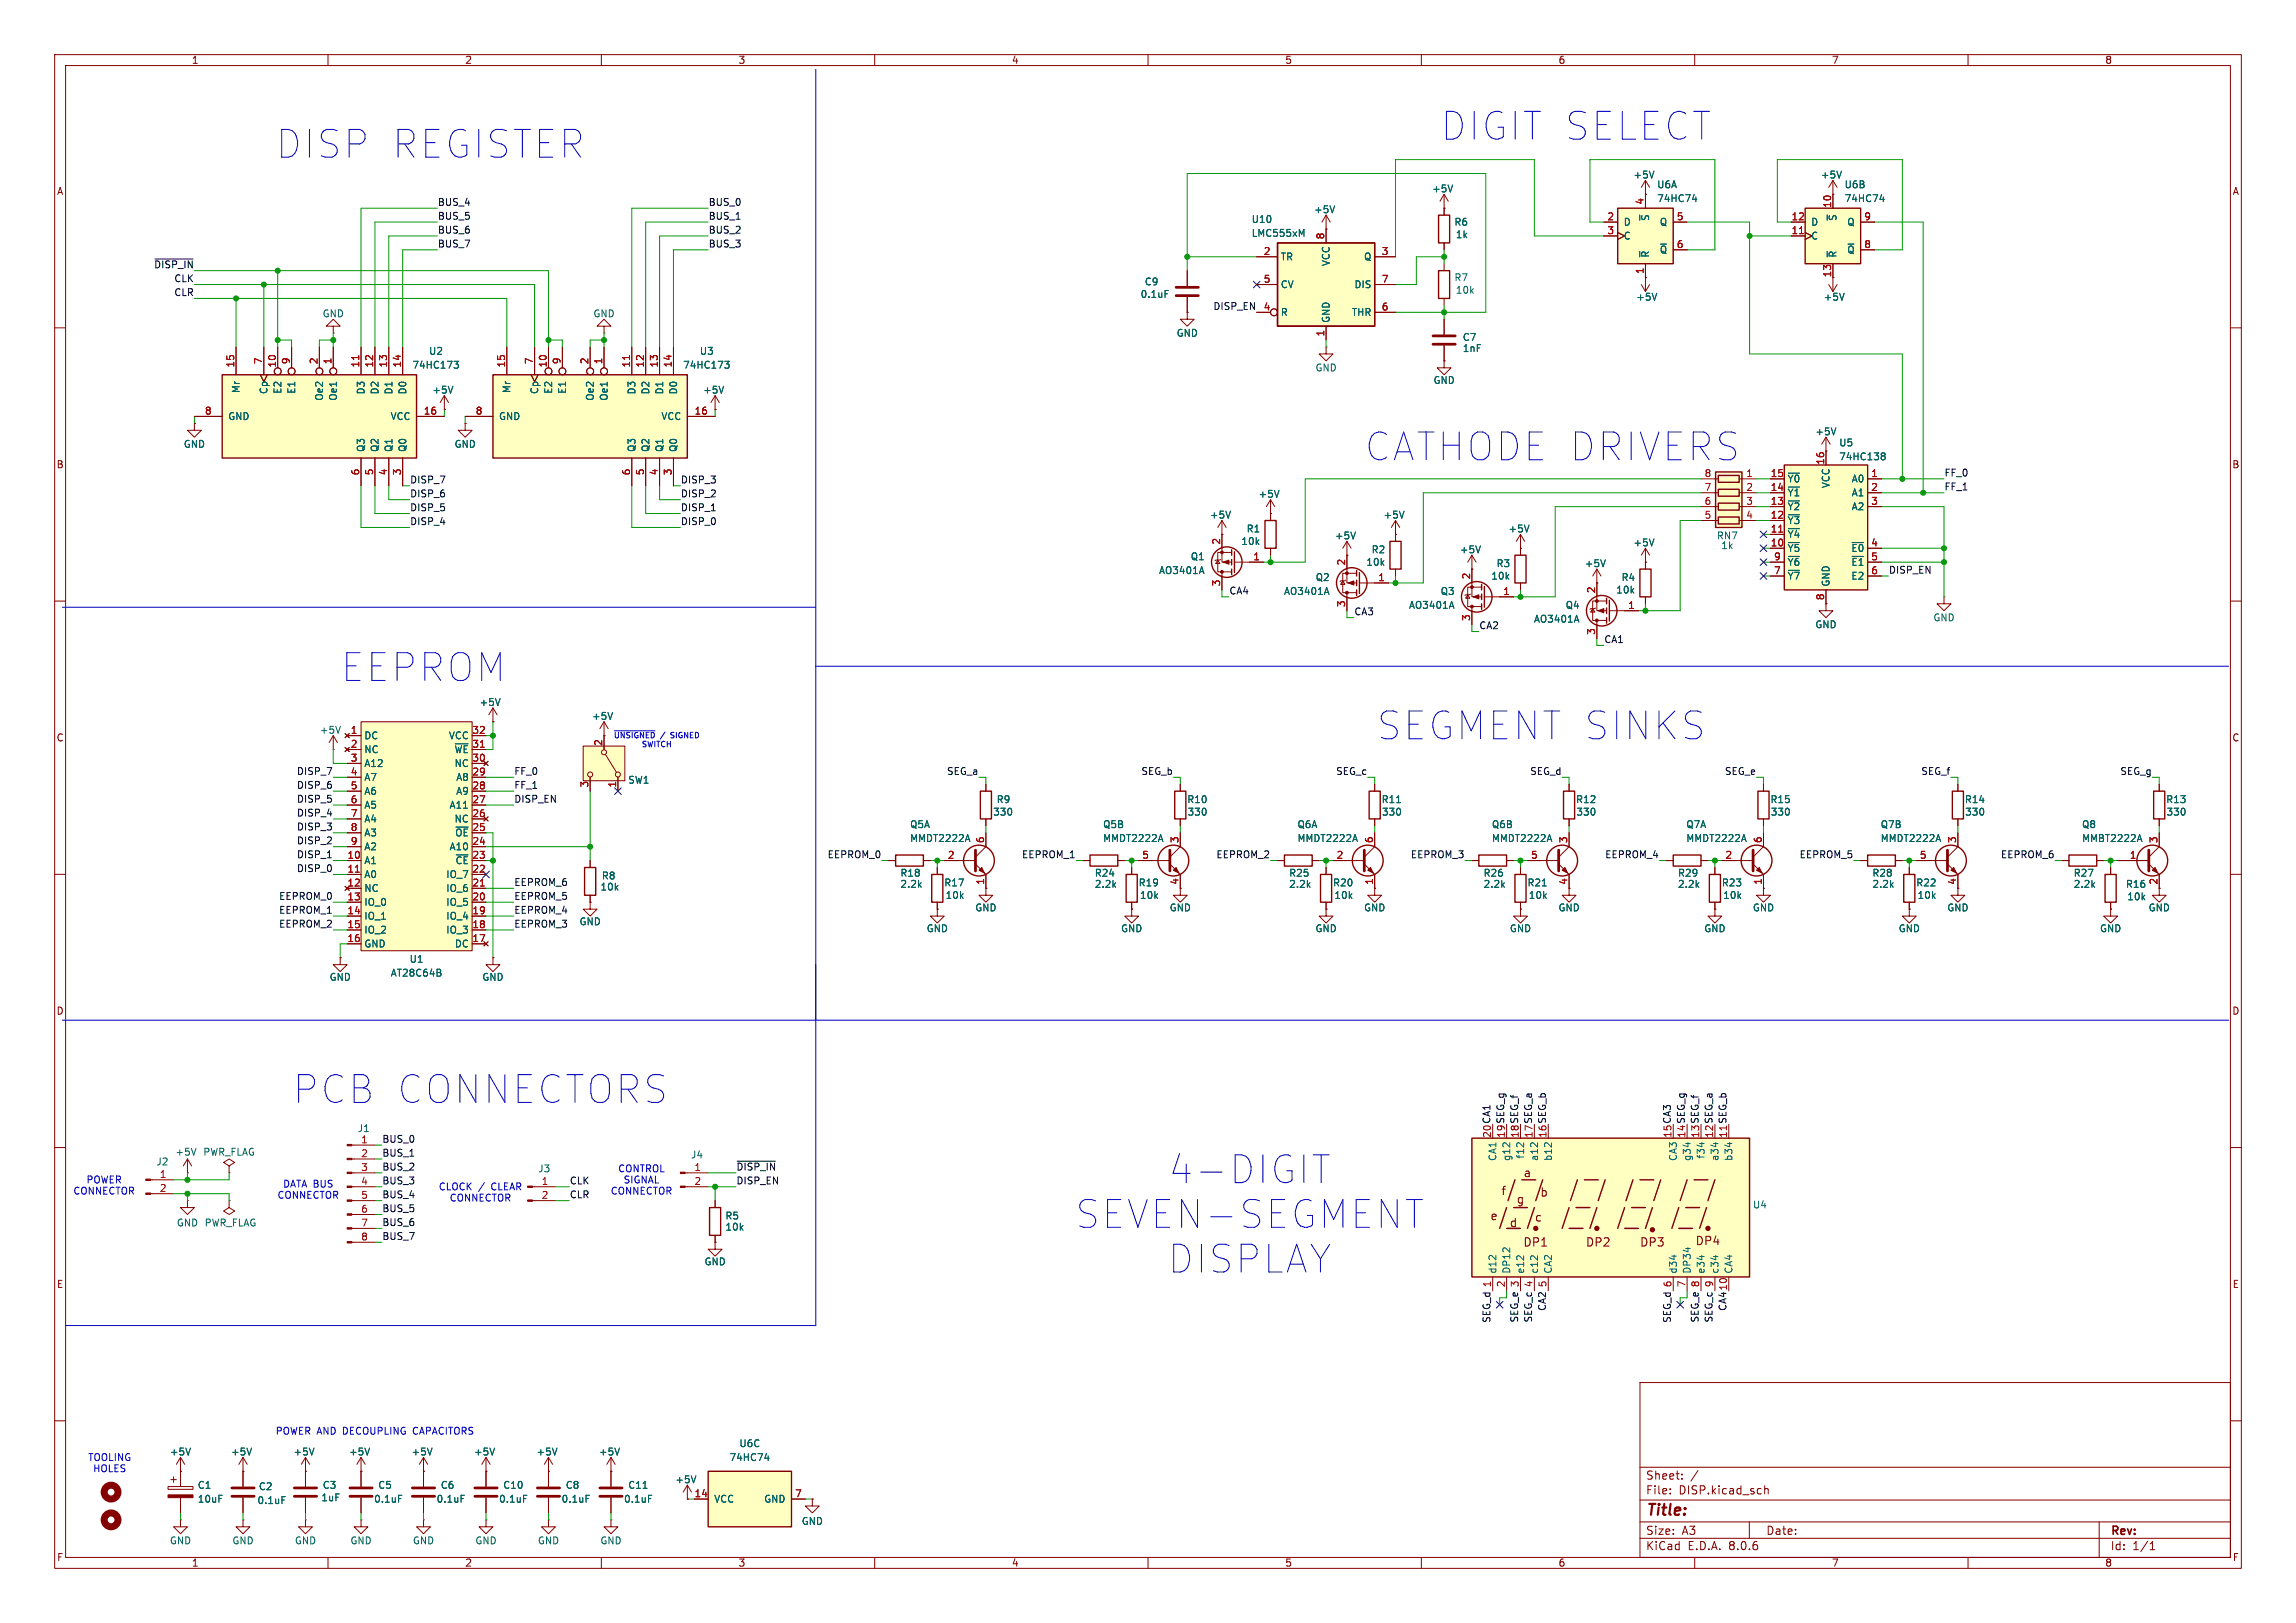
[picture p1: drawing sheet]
<svg xmlns="http://www.w3.org/2000/svg" width="420mm" height="297mm" viewBox="0 0 420 297" stroke-linecap="round" stroke-linejoin="round" font-family="sans-serif">
<defs><g id="words">
<g font-size="7.1" fill="#0000c2">
<text x="50.6" y="29.2">DISP REGISTER</text>
<text x="263.7" y="25.9">DIGIT SELECT</text>
<text x="249.8" y="84.6">CATHODE DRIVERS</text>
<text x="62.5" y="124.9">EEPROM</text>
<text x="252" y="135.6">SEGMENT SINKS</text>
<text x="53.7" y="202.2">PCB CONNECTORS</text>
<text x="213.9" y="216.8">4-DIGIT</text>
<text x="196.8" y="225">SEVEN-SEGMENT</text>
<text x="213.8" y="233.2">DISPLAY</text>
</g>
<text font-size="2.8" fill="#840000" x="301" y="277.9">Title:</text>
<g font-size="2.1" fill="#840000">
<text x="278.6" y="215.7">a</text>
<text x="274.5" y="219">f</text>
<text x="277.3" y="220.5">g</text>
<text x="281.6" y="219.2">b</text>
<text x="272.5" y="223.6">e</text>
<text x="276" y="224.8">d</text>
<text x="280.6" y="223.8">c</text>
<text x="278.5" y="228.4">DP1</text>
<text x="290" y="228.4">DP2</text>
<text x="299.9" y="228.4">DP3</text>
<text x="310" y="228.1">DP4</text>
<text x="301" y="273.7">File:</text>
<text x="301" y="271">Sheet:</text>
<text x="307.1" y="273.7">DISP.kicad_sch</text>
<text x="301" y="281.1">Size:</text>
<text x="307.6" y="281.1">A3</text>
<text x="323" y="281.1">Date:</text>
<text x="386" y="281.3">Rev:</text>
<text x="301" y="283.9">KiCad</text>
<text x="308.7" y="283.9">E.D.A.</text>
<text x="316.3" y="283.9">8.0.6</text>
<text x="386" y="283.9">Id:</text>
<text x="390.1" y="283.9">1/1</text>
</g>
<g font-size="1.8" fill="#840000">
<text x="35" y="11.9">1</text>
<text x="85" y="11.9">2</text>
<text x="135" y="11.9">3</text>
<text x="185" y="11.9">4</text>
<text x="235" y="11.9">5</text>
<text x="285" y="11.9">6</text>
<text x="335" y="11.9">7</text>
<text x="385" y="11.9">8</text>
<text x="10.3" y="35.9">A</text>
<text x="408.3" y="35.9">A</text>
<text x="10.3" y="85.9">B</text>
<text x="408.2" y="85.9">B</text>
<text x="10.3" y="135.9">C</text>
<text x="408.2" y="135.9">C</text>
<text x="215.6" y="162" transform="rotate(-90 215.6 162)">4</text>
<text x="357.9" y="162" transform="rotate(-90 357.9 162)">4</text>
<text x="394.7" y="162" transform="rotate(-90 394.7 162)">2</text>
<text x="10.3" y="185.9">D</text>
<text x="408.2" y="185.9">D</text>
<text x="10.3" y="235.9">E</text>
<text x="408.3" y="235.9">E</text>
<text x="10.3" y="285.9">F</text>
<text x="35" y="286.9">1</text>
<text x="85" y="286.9">2</text>
<text x="135" y="286.9">3</text>
<text x="185" y="286.9">4</text>
<text x="235" y="286.9">5</text>
<text x="285" y="286.9">6</text>
<text x="335" y="286.9">7</text>
<text x="385" y="286.9">8</text>
<text x="408.3" y="285.9">F</text>
</g>
<g font-size="1.8" fill="#006464">
<text x="261.9" y="35.4">+5V</text>
<text x="298.7" y="32.9">+5V</text>
<text x="303" y="34.6">U6A</text>
<text x="333" y="32.9">+5V</text>
<text x="337.3" y="34.6">U6B</text>
<text x="228.9" y="41">U10</text>
<text x="240.3" y="39.2">+5V</text>
<text x="265.9" y="41.5">R6</text>
<text x="296.9" y="41.5">D</text>
<text x="301.9" y="40.5" transform="rotate(-90 301.9 40.5)">~{S}</text>
<text x="303" y="37.2">74HC74</text>
<text x="303.5" y="41.5">Q</text>
<text x="331.2" y="41.5">D</text>
<text x="336.1" y="40.5" transform="rotate(-90 336.1 40.5)">~{S}</text>
<text x="337.3" y="37.2">74HC74</text>
<text x="337.8" y="41.5">Q</text>
<text x="228.9" y="43.5">LMC555xM</text>
<text x="234.2" y="47.9">TR</text>
<text x="249.4" y="47.9">Q</text>
<text x="266.2" y="43.8">1k</text>
<text x="296.9" y="44">C</text>
<text x="301.9" y="47.2" transform="rotate(-90 301.9 47.2)">~{R}</text>
<text x="303.5" y="46.6">~{Q}</text>
<text x="331.2" y="44">C</text>
<text x="336.1" y="47.2" transform="rotate(-90 336.1 47.2)">~{R}</text>
<text x="337.8" y="46.6">~{Q}</text>
<text x="209.3" y="52.4">C9</text>
<text x="234.2" y="52.9">CV</text>
<text x="243.4" y="48.8" transform="rotate(-90 243.4 48.8)">VCC</text>
<text x="247.7" y="52.9">DIS</text>
<text x="265.9" y="51.7">R7</text>
<text x="266.2" y="53.9">10k</text>
<text x="58.9" y="58.3">GND</text>
<text x="108.5" y="58.3">GND</text>
<text x="208.5" y="54.7">0.1uF</text>
<text x="234.2" y="58">R</text>
<text x="243.4" y="59.2" transform="rotate(-90 243.4 59.2)">GND</text>
<text x="247.2" y="58">THR</text>
<text x="299.2" y="55.2">+5V</text>
<text x="333.5" y="55.2">+5V</text>
<text x="78.4" y="65.1">U2</text>
<text x="127.9" y="65.1">U3</text>
<text x="215.1" y="61.8">GND</text>
<text x="267.5" y="62.6">C7</text>
<text x="267.5" y="64.6">1nF</text>
<text x="75.3" y="67.7">74HC173</text>
<text x="124.9" y="67.7">74HC173</text>
<text x="240.5" y="68.2">GND</text>
<text x="262.1" y="70.5">GND</text>
<text x="41.7" y="77.1">GND</text>
<text x="44" y="72" transform="rotate(-90 44 72)">Mr</text>
<text x="49.1" y="72.2" transform="rotate(-90 49.1 72.2)">Cp</text>
<text x="51.7" y="72.2" transform="rotate(-90 51.7 72.2)">E2</text>
<text x="54.2" y="72.2" transform="rotate(-90 54.2 72.2)">E1</text>
<text x="59.3" y="73.4" transform="rotate(-90 59.3 73.4)">Oe2</text>
<text x="61.8" y="73.4" transform="rotate(-90 61.8 73.4)">Oe1</text>
<text x="66.9" y="72.3" transform="rotate(-90 66.9 72.3)">D3</text>
<text x="69.4" y="72.3" transform="rotate(-90 69.4 72.3)">D2</text>
<text x="71.4" y="77.1">VCC</text>
<text x="72" y="72.3" transform="rotate(-90 72 72.3)">D1</text>
<text x="74.5" y="72.3" transform="rotate(-90 74.5 72.3)">D0</text>
<text x="79" y="72.2">+5V</text>
<text x="91.2" y="77.1">GND</text>
<text x="93.6" y="72" transform="rotate(-90 93.6 72)">Mr</text>
<text x="98.7" y="72.2" transform="rotate(-90 98.7 72.2)">Cp</text>
<text x="101.2" y="72.2" transform="rotate(-90 101.2 72.2)">E2</text>
<text x="103.7" y="72.2" transform="rotate(-90 103.7 72.2)">E1</text>
<text x="108.8" y="73.4" transform="rotate(-90 108.8 73.4)">Oe2</text>
<text x="111.4" y="73.4" transform="rotate(-90 111.4 73.4)">Oe1</text>
<text x="116.4" y="72.3" transform="rotate(-90 116.4 72.3)">D3</text>
<text x="119" y="72.3" transform="rotate(-90 119 72.3)">D2</text>
<text x="120.9" y="77.1">VCC</text>
<text x="121.5" y="72.3" transform="rotate(-90 121.5 72.3)">D1</text>
<text x="124.1" y="72.3" transform="rotate(-90 124.1 72.3)">D0</text>
<text x="128.5" y="72.2">+5V</text>
<text x="33.5" y="82.1">GND</text>
<text x="66.9" y="82.8" transform="rotate(-90 66.9 82.8)">Q3</text>
<text x="69.4" y="82.8" transform="rotate(-90 69.4 82.8)">Q2</text>
<text x="72" y="82.8" transform="rotate(-90 72 82.8)">Q1</text>
<text x="74.5" y="82.8" transform="rotate(-90 74.5 82.8)">Q0</text>
<text x="83.1" y="82.1">GND</text>
<text x="116.4" y="82.8" transform="rotate(-90 116.4 82.8)">Q3</text>
<text x="119" y="82.8" transform="rotate(-90 119 82.8)">Q2</text>
<text x="121.5" y="82.8" transform="rotate(-90 121.5 82.8)">Q1</text>
<text x="124.1" y="82.8" transform="rotate(-90 124.1 82.8)">Q0</text>
<text x="332" y="79.9">+5V</text>
<text x="336.3" y="81.9">U5</text>
<text x="326.9" y="88.5">~{Y0}</text>
<text x="334.9" y="89.4" transform="rotate(-90 334.9 89.4)">VCC</text>
<text x="336.3" y="84.4">74HC138</text>
<text x="338.6" y="88.5">A0</text>
<text x="221.2" y="95.1">+5V</text>
<text x="230.1" y="91.3">+5V</text>
<text x="253" y="95.1">+5V</text>
<text x="326.9" y="93.6">~{Y2}</text>
<text x="326.9" y="91">~{Y1}</text>
<text x="338.6" y="91">A1</text>
<text x="338.6" y="93.6">A2</text>
<text x="227" y="99.9">10k</text>
<text x="227.9" y="97.6">R1</text>
<text x="244.1" y="98.9">+5V</text>
<text x="250.8" y="101.4">R2</text>
<text x="266.9" y="101.4">+5V</text>
<text x="275.8" y="97.6">+5V</text>
<text x="298.7" y="100.2">+5V</text>
<text x="314" y="98.9">RN7</text>
<text x="314.8" y="100.7">1k</text>
<text x="326.9" y="101.2">~{Y5}</text>
<text x="326.9" y="98.7">~{Y4}</text>
<text x="326.9" y="96.1">~{Y3}</text>
<text x="338.6" y="101.2">~{E0}</text>
<text x="211.9" y="105.3">AO3401A</text>
<text x="217.7" y="102.7">Q1</text>
<text x="240.6" y="106.5">Q2</text>
<text x="249.8" y="103.7">10k</text>
<text x="272.7" y="106.3">10k</text>
<text x="273.7" y="104">R3</text>
<text x="289.8" y="104">+5V</text>
<text x="296.5" y="106.5">R4</text>
<text x="326.9" y="106.3">~{Y7}</text>
<text x="326.9" y="103.7">~{Y6}</text>
<text x="334.9" y="107.4" transform="rotate(-90 334.9 107.4)">GND</text>
<text x="338.6" y="103.7">~{E1}</text>
<text x="338.6" y="106.3">E2</text>
<text x="234.8" y="109.1">AO3401A</text>
<text x="257.6" y="111.6">AO3401A</text>
<text x="263.4" y="109.1">Q3</text>
<text x="286.3" y="111.6">Q4</text>
<text x="295.6" y="108.8">10k</text>
<text x="353.6" y="113.9">GND</text>
<text x="280.5" y="114.1">AO3401A</text>
<text x="332" y="115.2">GND</text>
<text x="87.6" y="129.4">+5V</text>
<text x="108.2" y="131.9">+5V</text>
<text x="58.4" y="134.5">+5V</text>
<text x="66.5" y="135.5">DC</text>
<text x="82" y="135.5">VCC</text>
<text x="66.5" y="138">NC</text>
<text x="66.5" y="140.6">A12</text>
<text x="66.5" y="143.1">A7</text>
<text x="83" y="140.6">NC</text>
<text x="83.4" y="143.1">A8</text>
<text x="114.8" y="143.6">SW1</text>
<text x="66.5" y="145.6">A6</text>
<text x="66.5" y="148.2">A5</text>
<text x="82.1" y="148.2">A11</text>
<text x="83.4" y="145.6">A9</text>
<text x="181.6" y="149.5">330</text>
<text x="182.2" y="147.2">R9</text>
<text x="217.1" y="147.2">R10</text>
<text x="217.1" y="149.5">330</text>
<text x="252.6" y="147.2">R11</text>
<text x="252.7" y="149.5">330</text>
<text x="288.2" y="147.2">R12</text>
<text x="288.3" y="149.5">330</text>
<text x="323.8" y="147.2">R15</text>
<text x="323.8" y="149.5">330</text>
<text x="359.3" y="147.2">R14</text>
<text x="359.4" y="149.5">330</text>
<text x="396.1" y="147.2">R13</text>
<text x="396.2" y="149.5">330</text>
<text x="66.5" y="150.7">A4</text>
<text x="66.5" y="153.3">A3</text>
<text x="66.5" y="155.8">A2</text>
<text x="82.1" y="155.8">A10</text>
<text x="83" y="150.7">NC</text>
<text x="83.2" y="153.3">~{OE}</text>
<text x="166.4" y="151.7">Q5A</text>
<text x="166.4" y="154.3">MMDT2222A</text>
<text x="201.7" y="151.7">Q5B</text>
<text x="201.7" y="154.3">MMDT2222A</text>
<text x="237.2" y="151.7">Q6A</text>
<text x="237.2" y="154.3">MMDT2222A</text>
<text x="272.8" y="151.7">Q6B</text>
<text x="272.8" y="154.3">MMDT2222A</text>
<text x="308.4" y="151.7">Q7A</text>
<text x="308.4" y="154.3">MMDT2222A</text>
<text x="343.9" y="151.7">Q7B</text>
<text x="343.9" y="154.3">MMDT2222A</text>
<text x="380.8" y="151.7">Q8</text>
<text x="380.8" y="154.3">MMBT2222A</text>
<text x="66.5" y="158.3">A1</text>
<text x="66.5" y="160.9">A0</text>
<text x="81.5" y="160.9">IO_7</text>
<text x="83.2" y="158.3">~{CE}</text>
<text x="110" y="161.1">R8</text>
<text x="164.6" y="160.6">R18</text>
<text x="200.2" y="160.6">R24</text>
<text x="235.7" y="160.6">R25</text>
<text x="271.3" y="160.6">R26</text>
<text x="306.8" y="160.6">R29</text>
<text x="342.4" y="160.6">R28</text>
<text x="379.2" y="160.6">R27</text>
<text x="66.5" y="163.4">NC</text>
<text x="66.5" y="166">IO_0</text>
<text x="81.5" y="166">IO_5</text>
<text x="81.5" y="163.4">IO_6</text>
<text x="109.7" y="163.2">10k</text>
<text x="164.6" y="162.7">2.2k</text>
<text x="172.6" y="162.4">R17</text>
<text x="172.9" y="164.7">10k</text>
<text x="178.3" y="167">GND</text>
<text x="200.2" y="162.7">2.2k</text>
<text x="208.2" y="162.4">R19</text>
<text x="208.4" y="164.7">10k</text>
<text x="213.9" y="167">GND</text>
<text x="235.7" y="162.7">2.2k</text>
<text x="243.7" y="162.4">R20</text>
<text x="244" y="164.7">10k</text>
<text x="249.4" y="167">GND</text>
<text x="271.3" y="162.7">2.2k</text>
<text x="279.3" y="162.4">R21</text>
<text x="279.5" y="164.7">10k</text>
<text x="285" y="167">GND</text>
<text x="306.8" y="162.7">2.2k</text>
<text x="314.9" y="162.4">R23</text>
<text x="315.1" y="164.7">10k</text>
<text x="320.5" y="167">GND</text>
<text x="342.4" y="162.7">2.2k</text>
<text x="350.4" y="162.4">R22</text>
<text x="350.7" y="164.7">10k</text>
<text x="356.1" y="167">GND</text>
<text x="379.2" y="162.7">2.2k</text>
<text x="388.8" y="162.7">R16</text>
<text x="389" y="164.9">10k</text>
<text x="392.9" y="167">GND</text>
<text x="66.5" y="168.5">IO_1</text>
<text x="66.5" y="171">IO_2</text>
<text x="66.5" y="173.6">GND</text>
<text x="81.5" y="171">IO_3</text>
<text x="81.5" y="168.5">IO_4</text>
<text x="83.1" y="173.6">DC</text>
<text x="105.9" y="169.5">GND</text>
<text x="169.4" y="170.8">GND</text>
<text x="205" y="170.8">GND</text>
<text x="240.5" y="170.8">GND</text>
<text x="276.1" y="170.8">GND</text>
<text x="311.7" y="170.8">GND</text>
<text x="347.2" y="170.8">GND</text>
<text x="384" y="170.8">GND</text>
<text x="60.2" y="179.7">GND</text>
<text x="71.4" y="178.9">AT28C64B</text>
<text x="74.8" y="176.4">U1</text>
<text x="88.1" y="179.7">GND</text>
<text x="65.4" y="207.4">J1</text>
<text x="28.5" y="213.5">J2</text>
<text x="32" y="211.7">+5V</text>
<text x="37.1" y="211.7">PWR_FLAG</text>
<text x="98.4" y="214.7">J3</text>
<text x="126.3" y="212.2">J4</text>
<text x="273.9" y="212.6" transform="rotate(-90 273.9 212.6)">CA1</text>
<text x="276.5" y="212.6" transform="rotate(-90 276.5 212.6)">g12</text>
<text x="279" y="212.1" transform="rotate(-90 279 212.1)">f12</text>
<text x="281.5" y="212.6" transform="rotate(-90 281.5 212.6)">a12</text>
<text x="284.1" y="212.6" transform="rotate(-90 284.1 212.6)">b12</text>
<text x="306.9" y="212.6" transform="rotate(-90 306.9 212.6)">CA3</text>
<text x="309.5" y="212.6" transform="rotate(-90 309.5 212.6)">g34</text>
<text x="312" y="212.1" transform="rotate(-90 312 212.1)">f34</text>
<text x="314.6" y="212.6" transform="rotate(-90 314.6 212.6)">a34</text>
<text x="317.1" y="212.6" transform="rotate(-90 317.1 212.6)">b34</text>
<text x="320.6" y="221.3">U4</text>
<text x="32.3" y="224.6">GND PWR_FLAG</text>
<text x="132.6" y="223.4">R5</text>
<text x="132.6" y="225.4">10k</text>
<text x="128.8" y="231.7">GND</text>
<text x="273.9" y="233.2" transform="rotate(-90 273.9 233.2)">d12</text>
<text x="276.5" y="233.2" transform="rotate(-90 276.5 233.2)">DP12</text>
<text x="279" y="233.2" transform="rotate(-90 279 233.2)">e12</text>
<text x="281.5" y="233.2" transform="rotate(-90 281.5 233.2)">c12</text>
<text x="284.1" y="233.2" transform="rotate(-90 284.1 233.2)">CA2</text>
<text x="306.9" y="233.2" transform="rotate(-90 306.9 233.2)">d34</text>
<text x="309.5" y="233.2" transform="rotate(-90 309.5 233.2)">DP34</text>
<text x="312" y="233.2" transform="rotate(-90 312 233.2)">e34</text>
<text x="314.6" y="233.2" transform="rotate(-90 314.6 233.2)">c34</text>
<text x="317.1" y="233.2" transform="rotate(-90 317.1 233.2)">CA4</text>
<text x="31" y="266.5">+5V</text>
<text x="42.2" y="266.5">+5V</text>
<text x="53.6" y="266.5">+5V</text>
<text x="63.7" y="266.5">+5V</text>
<text x="75.2" y="266.5">+5V</text>
<text x="86.6" y="266.5">+5V</text>
<text x="98" y="266.5">+5V</text>
<text x="109.5" y="266.5">+5V</text>
<text x="133.3" y="267.6">74HC74</text>
<text x="135.2" y="265">U6C</text>
<text x="36.1" y="272.6">C1</text>
<text x="36.1" y="275.2">10uF</text>
<text x="47" y="275.4">0.1uF</text>
<text x="47.3" y="272.9">C2</text>
<text x="58.7" y="274.9">1uF</text>
<text x="58.9" y="272.6">C3</text>
<text x="68.3" y="275.2">0.1uF</text>
<text x="69.1" y="272.6">C5</text>
<text x="79.8" y="275.2">0.1uF</text>
<text x="80.5" y="272.6">C6</text>
<text x="91.2" y="275.2">0.1uF</text>
<text x="92" y="272.6">C10</text>
<text x="102.6" y="275.2">0.1uF</text>
<text x="103.4" y="272.6">C8</text>
<text x="114.1" y="275.2">0.1uF</text>
<text x="114.8" y="272.6">C11</text>
<text x="123.4" y="271.6">+5V</text>
<text x="130.6" y="275.2">VCC</text>
<text x="139.7" y="275.2">GND</text>
<text x="146.6" y="279.2">GND</text>
<text x="31" y="282.8">GND</text>
<text x="42.4" y="282.8">GND</text>
<text x="53.8" y="282.8">GND</text>
<text x="64" y="282.8">GND</text>
<text x="75.4" y="282.8">GND</text>
<text x="86.9" y="282.8">GND</text>
<text x="98.3" y="282.8">GND</text>
<text x="109.7" y="282.8">GND</text>
</g>
<g font-size="1.8" fill="#0f0f0f">
<text x="80" y="40.3">BUS_5</text>
<text x="80" y="37.7">BUS_4</text>
<text x="129.5" y="37.7">BUS_0</text>
<text x="129.5" y="40.3">BUS_1</text>
<text x="80" y="42.8">BUS_6</text>
<text x="80" y="45.4">BUS_7</text>
<text x="129.5" y="45.4">BUS_3</text>
<text x="129.5" y="42.8">BUS_2</text>
<text x="28.1" y="49.2">~{DISP_IN}</text>
<text x="31.8" y="51.7">CLK</text>
<text x="31.8" y="54.3">CLR</text>
<text x="221.9" y="56.8">DISP_EN</text>
<text x="74.9" y="88.6">DISP_7</text>
<text x="124.5" y="88.6">DISP_3</text>
<text x="355.6" y="87.3">FF_0</text>
<text x="355.6" y="89.8">FF_1</text>
<text x="74.9" y="91.1">DISP_6</text>
<text x="74.9" y="93.6">DISP_5</text>
<text x="124.5" y="93.6">DISP_1</text>
<text x="124.5" y="91.1">DISP_2</text>
<text x="74.9" y="96.2">DISP_4</text>
<text x="124.5" y="96.2">DISP_0</text>
<text x="345.4" y="105.1">DISP_EN</text>
<text x="224.8" y="108.9">CA4</text>
<text x="247.6" y="112.7">CA3</text>
<text x="270.5" y="115.2">CA2</text>
<text x="293.4" y="117.8">CA1</text>
<text x="54.2" y="141.9">DISP_7</text>
<text x="94" y="141.9">FF_0</text>
<text x="173.1" y="141.9">SEG_a</text>
<text x="208.7" y="141.9">SEG_b</text>
<text x="244.3" y="141.9">SEG_c</text>
<text x="279.8" y="141.9">SEG_d</text>
<text x="315.4" y="141.9">SEG_e</text>
<text x="351.3" y="141.9">SEG_f</text>
<text x="387.8" y="141.9">SEG_g</text>
<text x="54.2" y="147">DISP_5</text>
<text x="54.2" y="149.5">DISP_4</text>
<text x="54.2" y="144.4">DISP_6</text>
<text x="94" y="147">DISP_EN</text>
<text x="94" y="144.4">FF_1</text>
<text x="54.2" y="152.1">DISP_3</text>
<text x="54.2" y="154.6">DISP_2</text>
<text x="54.2" y="159.7">DISP_0</text>
<text x="54.2" y="157.1">DISP_1</text>
<text x="151.3" y="157.1">EEPROM_0</text>
<text x="186.8" y="157.1">EEPROM_1</text>
<text x="222.4" y="157.1">EEPROM_2</text>
<text x="258" y="157.1">EEPROM_3</text>
<text x="293.5" y="157.1">EEPROM_4</text>
<text x="329.1" y="157.1">EEPROM_5</text>
<text x="365.9" y="157.1">EEPROM_6</text>
<text x="51" y="164.8">EEPROM_0</text>
<text x="51" y="167.3">EEPROM_1</text>
<text x="94" y="167.3">EEPROM_4</text>
<text x="94" y="164.8">EEPROM_5</text>
<text x="94" y="162.2">EEPROM_6</text>
<text x="51" y="169.8">EEPROM_2</text>
<text x="94" y="169.8">EEPROM_3</text>
<text x="69.8" y="209.2">BUS_0</text>
<text x="272.8" y="208.3" transform="rotate(-90 272.8 208.3)">20 CA1</text>
<text x="275.3" y="208.3" transform="rotate(-90 275.3 208.3)">19 SEG_g</text>
<text x="277.9" y="208.3" transform="rotate(-90 277.9 208.3)">18 SEG_f</text>
<text x="280.4" y="208.3" transform="rotate(-90 280.4 208.3)">17 SEG_a</text>
<text x="283" y="208.3" transform="rotate(-90 283 208.3)">16 SEG_b</text>
<text x="305.8" y="208.3" transform="rotate(-90 305.8 208.3)">15 CA3</text>
<text x="308.4" y="208.3" transform="rotate(-90 308.4 208.3)">14 SEG_g</text>
<text x="310.9" y="208.3" transform="rotate(-90 310.9 208.3)">13 SEG_f</text>
<text x="313.4" y="208.3" transform="rotate(-90 313.4 208.3)">12 SEG_a</text>
<text x="316" y="208.3" transform="rotate(-90 316 208.3)">11 SEG_b</text>
<text x="69.8" y="211.7">BUS_1</text>
<text x="69.8" y="214.3">BUS_2</text>
<text x="134.6" y="214.3">~{DISP_IN}</text>
<text x="69.8" y="216.8">BUS_3</text>
<text x="69.8" y="221.9">BUS_5</text>
<text x="69.8" y="219.4">BUS_4</text>
<text x="104.1" y="219.4">CLR</text>
<text x="104.1" y="216.8">CLK</text>
<text x="134.6" y="216.8">DISP_EN</text>
<text x="69.8" y="227">BUS_7</text>
<text x="69.8" y="224.4">BUS_6</text>
<text x="282.9" y="240" transform="rotate(-90 282.9 240)">CA2</text>
<text x="315.9" y="240" transform="rotate(-90 315.9 240)">CA410</text>
<text x="272.7" y="242.2" transform="rotate(-90 272.7 242.2)">SEG_d 1</text>
<text x="277.8" y="242.1" transform="rotate(-90 277.8 242.1)">SEG_e 3</text>
<text x="280.3" y="242.1" transform="rotate(-90 280.3 242.1)">SEG_c 4</text>
<text x="305.7" y="242.2" transform="rotate(-90 305.7 242.2)">SEG_d 6</text>
<text x="310.8" y="242.1" transform="rotate(-90 310.8 242.1)">SEG_e 8</text>
<text x="313.3" y="242.1" transform="rotate(-90 313.3 242.1)">SEG_c 9</text>
</g>
<g font-size="1.8" fill="#a90000">
<text x="293.9" y="40.4">2</text>
<text x="300.7" y="37.5" transform="rotate(-90 300.7 37.5)">4</text>
<text x="306.6" y="40.4">5</text>
<text x="327.6" y="40.4">12</text>
<text x="335" y="38.1" transform="rotate(-90 335 38.1)">10</text>
<text x="340.9" y="40.4">9</text>
<text x="231.1" y="46.7">2</text>
<text x="242.3" y="43.9" transform="rotate(-90 242.3 43.9)">8</text>
<text x="252.7" y="46.7">3</text>
<text x="293.9" y="42.9">3</text>
<text x="306.6" y="45.5">6</text>
<text x="327.6" y="42.9">11</text>
<text x="340.9" y="45.5">8</text>
<text x="231.1" y="51.8">5</text>
<text x="252.7" y="51.8">7</text>
<text x="300.7" y="50.2" transform="rotate(-90 300.7 50.2)">1</text>
<text x="335" y="50.8" transform="rotate(-90 335 50.8)">13</text>
<text x="231.1" y="56.9">4</text>
<text x="252.7" y="56.9">6</text>
<text x="242.3" y="61.7" transform="rotate(-90 242.3 61.7)">1</text>
<text x="42.9" y="67.4" transform="rotate(-90 42.9 67.4)">15</text>
<text x="48" y="66.7" transform="rotate(-90 48 66.7)">7</text>
<text x="50.5" y="67.4" transform="rotate(-90 50.5 67.4)">10</text>
<text x="53.1" y="66.7" transform="rotate(-90 53.1 66.7)">9</text>
<text x="58.2" y="66.7" transform="rotate(-90 58.2 66.7)">2</text>
<text x="60.7" y="66.7" transform="rotate(-90 60.7 66.7)">1</text>
<text x="65.8" y="67.4" transform="rotate(-90 65.8 67.4)">11</text>
<text x="68.3" y="67.4" transform="rotate(-90 68.3 67.4)">12</text>
<text x="70.9" y="67.4" transform="rotate(-90 70.9 67.4)">13</text>
<text x="73.4" y="67.4" transform="rotate(-90 73.4 67.4)">14</text>
<text x="92.5" y="67.4" transform="rotate(-90 92.5 67.4)">15</text>
<text x="97.5" y="66.7" transform="rotate(-90 97.5 66.7)">7</text>
<text x="100.1" y="67.4" transform="rotate(-90 100.1 67.4)">10</text>
<text x="102.6" y="66.7" transform="rotate(-90 102.6 66.7)">9</text>
<text x="107.7" y="66.7" transform="rotate(-90 107.7 66.7)">2</text>
<text x="110.2" y="66.7" transform="rotate(-90 110.2 66.7)">1</text>
<text x="115.3" y="67.4" transform="rotate(-90 115.3 67.4)">11</text>
<text x="117.9" y="67.4" transform="rotate(-90 117.9 67.4)">12</text>
<text x="120.4" y="67.4" transform="rotate(-90 120.4 67.4)">13</text>
<text x="122.9" y="67.4" transform="rotate(-90 122.9 67.4)">14</text>
<text x="37.4" y="75.9">8</text>
<text x="77.4" y="75.9">16</text>
<text x="86.9" y="75.9">8</text>
<text x="127" y="75.9">16</text>
<text x="65.8" y="87.1" transform="rotate(-90 65.8 87.1)">6</text>
<text x="68.3" y="87.1" transform="rotate(-90 68.3 87.1)">5</text>
<text x="70.9" y="87.1" transform="rotate(-90 70.9 87.1)">4</text>
<text x="73.4" y="87.1" transform="rotate(-90 73.4 87.1)">3</text>
<text x="115.3" y="87.1" transform="rotate(-90 115.3 87.1)">6</text>
<text x="117.9" y="87.1" transform="rotate(-90 117.9 87.1)">5</text>
<text x="120.4" y="87.1" transform="rotate(-90 120.4 87.1)">4</text>
<text x="122.9" y="87.1" transform="rotate(-90 122.9 87.1)">3</text>
<text x="311.7" y="89.9">7</text>
<text x="311.7" y="87.4">8</text>
<text x="319.3" y="87.4">1</text>
<text x="319.3" y="89.9">2</text>
<text x="323.8" y="89.9">14</text>
<text x="323.8" y="87.4">15</text>
<text x="333.8" y="85.1" transform="rotate(-90 333.8 85.1)">16</text>
<text x="342.2" y="87.4">1</text>
<text x="342.2" y="89.9">2</text>
<text x="311.7" y="95">5</text>
<text x="311.7" y="92.5">6</text>
<text x="319.3" y="92.5">3</text>
<text x="319.3" y="95">4</text>
<text x="323.8" y="95">12</text>
<text x="323.8" y="92.5">13</text>
<text x="342.2" y="92.5">3</text>
<text x="223.3" y="99.8" transform="rotate(-90 223.3 99.8)">2</text>
<text x="323.8" y="100.1">10</text>
<text x="323.8" y="97.5">11</text>
<text x="342.2" y="100.1">4</text>
<text x="223.3" y="107.4" transform="rotate(-90 223.3 107.4)">3</text>
<text x="229.2" y="102.6">1</text>
<text x="246.1" y="103.6" transform="rotate(-90 246.1 103.6)">2</text>
<text x="252" y="106.4">1</text>
<text x="269" y="106.1" transform="rotate(-90 269 106.1)">2</text>
<text x="324.4" y="105.2">7</text>
<text x="324.4" y="102.6">9</text>
<text x="342.2" y="102.6">5</text>
<text x="342.2" y="105.2">6</text>
<text x="246.1" y="111.2" transform="rotate(-90 246.1 111.2)">3</text>
<text x="269" y="113.7" transform="rotate(-90 269 113.7)">3</text>
<text x="274.9" y="109">1</text>
<text x="291.8" y="108.7" transform="rotate(-90 291.8 108.7)">2</text>
<text x="297.7" y="111.5">1</text>
<text x="333.8" y="109.9" transform="rotate(-90 333.8 109.9)">8</text>
<text x="291.8" y="116.3" transform="rotate(-90 291.8 116.3)">3</text>
<text x="64.1" y="134.4">1</text>
<text x="64.1" y="136.9">2</text>
<text x="86.3" y="136.9">31</text>
<text x="86.3" y="134.4">32</text>
<text x="110.2" y="136.6" transform="rotate(-90 110.2 136.6)">2</text>
<text x="64.1" y="139.4">3</text>
<text x="64.1" y="142">4</text>
<text x="83" y="138">~{WE}</text>
<text x="86.3" y="142">29</text>
<text x="86.3" y="139.4">30</text>
<text x="64.1" y="144.5">5</text>
<text x="64.1" y="147.1">6</text>
<text x="64.1" y="149.6">7</text>
<text x="86.3" y="149.6">26</text>
<text x="86.3" y="147.1">27</text>
<text x="86.3" y="144.5">28</text>
<text x="107.7" y="144.2" transform="rotate(-90 107.7 144.2)">3</text>
<text x="112.8" y="144.2" transform="rotate(-90 112.8 144.2)">1</text>
<text x="64.1" y="152.1">8</text>
<text x="64.1" y="154.7">9</text>
<text x="86.3" y="154.7">24</text>
<text x="86.3" y="152.1">25</text>
<text x="180.1" y="154.4" transform="rotate(-90 180.1 154.4)">6</text>
<text x="215.6" y="154.4" transform="rotate(-90 215.6 154.4)">3</text>
<text x="251.2" y="154.4" transform="rotate(-90 251.2 154.4)">6</text>
<text x="286.8" y="154.4" transform="rotate(-90 286.8 154.4)">3</text>
<text x="322.3" y="154.4" transform="rotate(-90 322.3 154.4)">6</text>
<text x="357.9" y="154.4" transform="rotate(-90 357.9 154.4)">3</text>
<text x="394.7" y="154.4" transform="rotate(-90 394.7 154.4)">3</text>
<text x="63.5" y="157.2">10</text>
<text x="63.5" y="159.8">11</text>
<text x="86.3" y="159.8">22</text>
<text x="86.3" y="157.2">23</text>
<text x="173.3" y="157.2">2</text>
<text x="180.1" y="162" transform="rotate(-90 180.1 162)">1</text>
<text x="208.8" y="157.2">5</text>
<text x="244.4" y="157.2">2</text>
<text x="251.2" y="162" transform="rotate(-90 251.2 162)">1</text>
<text x="280" y="157.2">5</text>
<text x="286.8" y="162" transform="rotate(-90 286.8 162)">4</text>
<text x="315.5" y="157.2">2</text>
<text x="322.3" y="162" transform="rotate(-90 322.3 162)">1</text>
<text x="351.1" y="157.2">5</text>
<text x="389.5" y="157.2">1</text>
<text x="63.5" y="162.3">12</text>
<text x="63.5" y="164.8">13</text>
<text x="63.5" y="167.4">14</text>
<text x="86.3" y="167.4">19</text>
<text x="86.3" y="164.8">20</text>
<text x="86.3" y="162.3">21</text>
<text x="63.5" y="169.9">15</text>
<text x="63.5" y="172.5">16</text>
<text x="86.3" y="172.5">17</text>
<text x="86.3" y="169.9">18</text>
<text x="66" y="209.3">1</text>
<text x="29.1" y="215.6">1</text>
<text x="66" y="211.8">2</text>
<text x="66" y="214.4">3</text>
<text x="126.9" y="214.4">1</text>
<text x="29.1" y="218.2">2</text>
<text x="66" y="216.9">4</text>
<text x="66" y="219.5">5</text>
<text x="66" y="222">6</text>
<text x="99" y="216.9">1</text>
<text x="99" y="219.5">2</text>
<text x="126.9" y="216.9">2</text>
<text x="66" y="224.5">7</text>
<text x="66" y="227.1">8</text>
<text x="275.3" y="235.7" transform="rotate(-90 275.3 235.7)">2</text>
<text x="283" y="235.7" transform="rotate(-90 283 235.7)">5</text>
<text x="308.4" y="235.7" transform="rotate(-90 308.4 235.7)">7</text>
<text x="127" y="274.1">14</text>
<text x="145.3" y="274.1">7</text>
</g>
<g font-size="1.8" fill="#0000c2">
<text x="113" y="214.7">CONTROL</text>
<text x="13.3" y="218.8">CONNECTOR</text>
<text x="15.7" y="216.8">POWER</text>
<text x="50.7" y="219.6">CONNECTOR</text>
<text x="51.7" y="217.5">DATA BUS</text>
<text x="80.2" y="218">CLOCK</text>
<text x="82.2" y="220.1">CONNECTOR</text>
<text x="87.5" y="218">/</text>
<text x="90" y="218">CLEAR</text>
<text x="111.6" y="218.8">CONNECTOR</text>
<text x="114" y="216.8">SIGNAL</text>
<text x="50.3" y="262.7">POWER AND DECOUPLING</text>
<text x="75.9" y="262.7">CAPACITORS</text>
<text x="16" y="267.6">TOOLING</text>
<text x="16.9" y="269.6">HOLES</text>
</g>
<g font-size="1.4" fill="#0000c2">
<text x="112.2" y="135.3">~{UNSIGNED}/</text>
<text x="117.3" y="136.9">SWITCH</text>
<text x="122.9" y="135.3">SIGNED</text>
</g>
</g></defs>
<g fill="none" stroke="#840000" stroke-width=".18">
<path d="M10 10h400v277h-400zM12 12h396v273h-396zM60 10v2M110 10v2M160 10v2M210 10v2M260 10v2M310 10v2M360 10v2M10 60h2M408 60h2M10 110h2"/>
<path d="M408 110h2M90.2 132.1h.1M90.2 129.5l-.8 1.3M90.2 129.5v2.6M90.2 129.5l.7 1.3M10 160h2M107.9 157.5v1.3M304.8 157.5h1.3M311.1 157.5h1.3M313.7 158.8v1.2M315 157.5h5.7M320.7 158.1l1.9 1.9v2.6"/>
<path d="M322.6 152.4v2.5l-1.9 1.9M340.4 157.5h1.2M346.7 157.5h1.3M349.2 158.8v1.2M350.5 157.5h5.7M356.2 158.1l1.9 1.9v3.8h1.3l-1.3 1.3-1.2-1.3h1.2M358.1 152.4v2.5l-1.9 1.9M377.2 157.5h1.3M383.5 157.5h1.3M408 160h2M62.2 175.3v1.2h1.3l-1.3 1.3-1.2-1.3h1.2M62.2 175.3h.1"/>
<path d="M90.2 175.3v1.2h1.2l-1.2 1.3-1.3-1.3h1.3M90.2 175.3h.1M107.9 165.1v1.3h-1.2l1.2 1.2 1.3-1.2h-1.3M107.9 165.1h.1M107.9 163.8v1.3M251.5 162.6v1.2h1.2l-1.2 1.3-1.3-1.3h1.3M251.5 162.6h.1M287 162.6v1.2h1.3l-1.3 1.3-1.3-1.3h1.3M313.7 166.4v1.2h1.3l-1.3 1.3-1.3-1.3h1.3M313.7 166.4h.1M313.7 165.1v1.3M322.6 162.6v1.2h1.2l-1.2 1.3-1.3-1.3h1.3"/>
<path d="M322.6 162.6h.1M349.2 166.4v1.2h1.3l-1.3 1.3-1.2-1.3h1.2M349.2 166.4h.1M349.2 165.1v1.3M10 210h2M34.3 219.7v1.3h1.3l-1.3 1.2-1.3-1.2h1.3M34.3 219.7h.1M64.4 219.7h4.2M64.4 217.2h4.2M64.4 214.6h4.2M64.4 212.1h4.2M64.4 209.6h4.2"/>
<path d="M408 210h2M64.4 227.3h4.2M64.4 224.8h4.2M64.4 222.2h4.2M10 260h2M300 253h108v32h-108zM408 260h2M44.4 269.2h.1M44.4 278.1v1.3h1.3l-1.3 1.3-1.2-1.3h1.2M44.4 278.1h.1M44.4 266.7v5.3M44.4 274.1v2.8"/>
<path d="M44.4 266.7l-.7 1.3M44.4 266.7l.8 1.3M55.9 269.2h.1M55.9 266.7l-.8 1.3M55.9 266.7v2.5M55.9 266.7l.7 1.3M66 269.2h.1M66 266.7l-.7 1.3M66 266.7v2.5M66 266.7l.8 1.3M88.9 278.1v1.3h1.3l-1.3 1.3-1.3-1.3h1.3M88.9 278.1h.1"/>
<path d="M88.9 269.2v2.8M88.9 274.1v2.8M100.3 269.2h.1M100.3 278.1v1.3h1.3l-1.3 1.3-1.2-1.3h1.2M100.3 278.1h.1M100.3 266.7l-.7 1.3M100.3 266.7v5.3M100.3 274.1v2.8M100.3 266.7l.8 1.3M111.8 278.1v1.3h1.2l-1.2 1.3-1.3-1.3h1.3M111.8 278.1h.1M111.8 269.2h.1"/>
<path d="M111.8 266.7l-.8 1.3M111.8 266.7v5.3M111.8 274.1v2.8M111.8 266.7l.7 1.3M300 278.5h108M300 274.5h108M300 268.5h108M305.5 273.2v.2M305.5 272.5v.1M307.7 270.5v.2M307.7 269.8v.1M310.6 269.1l-1.3 1.9"/>
<path d="M320 278.5v3M322.8 271.9v1.5M322.8 272.5l.2-.1 .4 .1v.9M384 278.5v6.5M60 285v2M110 285v2M160 285v2M210 285v2M260 285v2M300 281.5h108M310 285v2M360 285v2"/>
<path d="M393.3 283.6h.9M393.3 282.5l.4-.4v1.5"/>
</g>
<path d="M320.7 155.6v3.8M356.2 155.6v3.8M42.4 273.8h4.1M42.4 272.3h4.1M86.9 273.8h4M86.9 272.3h4M98.3 273.8h4.1M98.3 272.3h4.1M109.7 273.8h4.1M109.7 272.3h4.1" fill="none" stroke="#840000" stroke-width=".51"/>
<g fill="none" stroke="#006464" stroke-width=".18">
<path d="M91.5 127.8l-.4 1.3M319 152.7l.4 1.3M354.6 152.7l.4 1.3M46 265l-.4 1.3M51.6 273.9h.6M57.4 265l-.4 1.3M67.6 265l-.4 1.3M95.8 273.6h.6M101.9 265l-.4 1.3M107.2 273.6h.6M113.3 265l-.4 1.3M117.6 272.4h.8"/>
<path d="M118.6 273.6h.6"/>
</g>
<g fill="none" stroke="#840000" stroke-width=".25">
<path d="M106.9 158.8h2.1v5h-2.1zM306.1 156.5h5v2h-5zM341.6 156.5h5.1v2h-5.1zM378.5 156.5h5v2h-5zM312.7 160h2v5.1h-2zM348.2 160h2.1v5.1h-2.1z"/>
<circle cx="321.3" cy="157.5" r="2.82"/>
<circle cx="356.9" cy="157.5" r="2.82"/>
</g>
<g fill="#840000" stroke="#840000" stroke-width=".18">
<path d="M63.5 227.2h.9v.3h-.9z"/>
<path d="M63.5 224.7h.9v.2h-.9z"/>
<path d="M63.5 222.1h.9v.3h-.9z"/>
<path d="M63.5 219.6h.9v.2h-.9z"/>
<path d="M63.5 217h.9v.3h-.9z"/>
<path d="M63.5 214.5h.9v.3h-.9z"/>
<path d="M63.5 212h.9v.2h-.9z"/>
<path d="M63.5 209.4h.9v.3h-.9z"/>
<path d="M321.3 159.3l.5-.5 .5 1z"/>
<path d="M357.4 158.8l.5 1-1-.5z"/>
</g>
<path d="M106.7 136.5h7.6v6.4h-7.6z" fill="#ffffc2"/>
<g fill="none" stroke="#840000" stroke-width=".18">
<path d="M81.3 74.9h.1M81.3 72.4l-.8 1.3M81.3 72.4v2.5M81.3 72.4l.7 1.3M106.7 136.5h7.6v6.4h-7.6zM110.5 134.6h.1M110.5 132.1v5.1M110.5 132.1l-.8 1.3M110.5 132.1l.8 1.3M110.7 138l2.1 3.4M107.9 142.2v2.6M113 142.2v2.6"/>
<circle cx="110.5" cy="137.7" r=".46"/>
<circle cx="107.9" cy="141.7" r=".46"/>
<circle cx="113" cy="141.7" r=".46"/>
</g>
<path d="M82.8 70.7l-.4 1.3M112.1 130.4l-.5 1.2" fill="none" stroke="#006464" stroke-width=".18"/>
<path d="M40.6 68.6h35.6v15.2h-35.6z" fill="#ffffc2"/>
<path d="M40.6 68.6h35.6v15.2h-35.6z" fill="none" stroke="#840000" stroke-width=".25"/>
<g fill="none" stroke="#840000" stroke-width=".18">
<path d="M35.6 77.5v1.2h1.2l-1.2 1.3-1.3-1.3h1.3M35.6 77.5h.1M35.6 76.2h5M43.2 63.5v5.1M47.6 68.6l.7 1.3 .6-1.3M48.3 63.5v5.1M50.8 63.5v3.8M53.3 63.5v3.8M58.4 63.5v3.8M61 63.5v3.8M66 63.5v5.1M68.6 63.5v5.1"/>
<path d="M71.1 63.5v5.1M73.7 63.5v5.1M76.2 76.2h5.1M85.1 77.5v1.2h1.3l-1.3 1.3-1.3-1.3h1.3M85.1 77.5h.1M130.8 74.9h.1M130.8 72.4l-.8 1.3M130.8 72.4v2.5M130.8 72.4l.8 1.3M66 83.8v5.1M68.6 83.8v5.1M71.1 83.8v5.1"/>
<path d="M73.7 83.8v5.1"/>
<circle cx="50.8" cy="67.9" r=".63"/>
<circle cx="53.3" cy="67.9" r=".63"/>
<circle cx="58.4" cy="67.9" r=".63"/>
<circle cx="61" cy="67.9" r=".63"/>
</g>
<path d="M65.6 65.1v.7" fill="none" stroke="#a90000" stroke-width=".18"/>
<path d="M83.1 66.1h.7l-.4 .5 .4 .1v.4l-.2 .3h-.4M132.4 70.7l-.5 1.3" fill="none" stroke="#006464" stroke-width=".18"/>
<path d="M90.2 68.6h35.5v15.2h-35.5z" fill="#ffffc2"/>
<path d="M90.2 68.6h35.5v15.2h-35.5z" fill="none" stroke="#840000" stroke-width=".25"/>
<g fill="none" stroke="#840000" stroke-width=".18">
<path d="M61 59.7h1.2l-1.2-1.3-1.3 1.3h1.3v1.3M110.5 59.7h1.3l-1.3-1.3-1.3 1.3h1.3v1.3M61 61h.1M85.1 76.2h5.1M92.7 63.5v5.1M97.2 68.6l.6 1.3 .6-1.3M97.8 63.5v5.1M100.3 63.5v3.8M102.9 63.5v3.8M107.9 63.5v3.8M110.5 61h.1M110.5 63.5v3.8"/>
<path d="M115.6 63.5v5.1M118.1 63.5v5.1M120.6 63.5v5.1M123.2 63.5v5.1M125.7 76.2h5.1M115.6 83.8v5.1M118.1 83.8v5.1M120.6 83.8v5.1M123.2 83.8v5.1M334 110.5v1.3h-1.3l1.3 1.2 1.3-1.2h-1.3M334 110.5h.1"/>
<circle cx="100.3" cy="67.9" r=".63"/>
<circle cx="102.9" cy="67.9" r=".63"/>
<circle cx="107.9" cy="67.9" r=".63"/>
<circle cx="110.5" cy="67.9" r=".63"/>
</g>
<path d="M115.2 65.1v.7" fill="none" stroke="#a90000" stroke-width=".18"/>
<path d="M132.6 66.1h.8l-.5 .5 .4 .1 .1 .4-.3 .3h-.3" fill="none" stroke="#006464" stroke-width=".18"/>
<path d="M269.2 208.3h50.8v25.4h-50.8z" fill="#ffffc2"/>
<g fill="none" stroke="#840000" stroke-width=".25">
<path d="M231.4 95.3h2v5h-2zM269.2 208.3h50.8v25.4h-50.8zM277.1 215.9l-1.3 3.8M278.4 215.9h2.5M282.2 215.9l-1.3 3.8M288.5 215.9l-1.2 3.8M289.8 215.9h2.6M293.6 215.9l-1.2 3.8M298.7 215.9l-1.3 3.8M300 215.9h2.5M303.8 215.9l-1.3 3.8M308.6 215.9l-1.3 3.8"/>
<path d="M309.9 215.9h2.5M313.7 215.9l-1.3 3.8M275.6 221l-1.3 3.8M275.6 224.8h2.5M276.9 221h2.5M280.7 221l-1.3 3.8M287 224.8h2.6M287 221l-1.3 3.8M288.3 221h2.5M292.1 221l-1.3 3.8M297.2 224.8h2.5M297.2 221l-1.3 3.8"/>
<path d="M298.4 221h2.6M302.3 221l-1.3 3.8M307.1 224.8h2.5M307.1 221l-1.3 3.8M308.4 221h2.5M312.2 221l-1.3 3.8"/>
</g>
<g fill="#840000" stroke="#840000" stroke-width=".25">
<circle cx="280.9" cy="224.8" r=".36"/>
<circle cx="292.1" cy="224.8" r=".36"/>
<circle cx="302.3" cy="225" r=".36"/>
<circle cx="312.4" cy="224.8" r=".36"/>
</g>
<g fill="none" stroke="#840000" stroke-width=".18">
<path d="M232.4 94v1.3M232.4 100.3v1.3M61 137.2h.1M61 134.6l-.8 1.3M61 134.6v2.6M61 134.6l.7 1.3M273 233.7v2.5M275.6 233.7v2.5M278.1 233.7v2.5M280.7 233.7v2.5M283.2 233.7v2.5M306.1 233.7v2.5"/>
<path d="M308.6 233.7v2.5M311.1 233.7v2.5M313.7 233.7v2.5M316.2 233.7v2.5"/>
</g>
<path d="M62.3 132.9l-.5 1.3M277.6 209.2h.4M278.7 209.1v.8M311.3 209.1v.8M313.8 229.7v.8" fill="none" stroke="#006464" stroke-width=".18"/>
<path d="M326.4 85.1h15.2v22.9h-15.2z" fill="#ffffc2"/>
<g fill="none" stroke="#840000" stroke-width=".25">
<path d="M254.3 99.1h2v5h-2zM326.4 85.1h15.2v22.9h-15.2zM248.2 104.4v1M248.2 106.2v1M248.2 108v1M248.7 104.8v3.8M271 106.9v1.1M271 108.7v1M271 110.5v1M271.5 107.3v3.8M277.1 101.6h2v5.1h-2zM293.9 109.5v1"/>
<path d="M293.9 111.3v1M293.9 113v1M294.4 109.9v3.8M300 104.1h2v5.1h-2zM321.6 144.8h2v5.1h-2zM357.1 144.8h2.1v5.1h-2.1zM394 144.8h2v5.1h-2zM277.1 160h2v5.1h-2z"/>
<circle cx="247.3" cy="106.7" r="2.79"/>
<circle cx="270.1" cy="109.2" r="2.79"/>
<circle cx="293" cy="111.8" r="2.79"/>
<circle cx="250.2" cy="157.5" r="2.82"/>
<circle cx="285.7" cy="157.5" r="2.82"/>
<circle cx="393.7" cy="157.5" r="2.82"/>
</g>
<g fill="none" stroke="#840000" stroke-width=".18">
<path d="M335.3 35.6h.1M335.3 33l-.8 1.3M335.3 33v2.6M335.3 33l.7 1.3M232.4 94h.1M232.4 91.4l-.8 1.3M232.4 91.4v2.6M232.4 91.4l.8 1.3M246.4 99.1v7.6h1.8M246.4 99.1l-.8 1.2M246.4 99.1l.7 1.2M255.3 97.8h.1"/>
<path d="M255.3 95.3v3.8M255.3 95.3l-.8 1.2M255.3 95.3l.7 1.2M278.1 97.8v3.8M278.1 97.8l-.7 1.3M278.1 97.8l.8 1.3M323.8 87.6h2.6M323.8 97.8h2.6M323.8 95.3h2.6M323.8 92.7h2.6M323.8 90.2h2.6M334 82.6v2.5"/>
<path d="M341.6 87.6h2.6M341.6 92.7h2.6M341.6 90.2h2.6M245.6 106.3l.4 .6h-.8zM246.1 106.2l-.1 .1h-.8l-.1 .1M246.4 101.6h.1M246.4 108.5v3.3M248.2 104.9h-2.6v3.6h2.6M248.7 106.7h5.3M255.3 104.1v1.3M268.5 108.8l.4 .7h-.8zM269 108.7l-.1 .1h-.8l-.1 .2"/>
<path d="M269.2 101.6v7.6h1.8M269.2 104.1h.1M269.2 111v3.3M269.2 101.6l-.7 1.3M269.2 101.6l.8 1.3M271 107.4h-2.5v3.6h2.5M271.5 109.2h5.4M278.1 100.3h.1M278.1 106.7v1.3M291.3 111.4l.4 .6h-.7zM291.8 111.3l-.1 .1h-.7l-.2 .1M292.1 106.7h.1"/>
<path d="M292.1 104.1v7.7h1.8M292.1 104.1l-.8 1.3M292.1 113.5v3.3M292.1 104.1l.8 1.3M293.9 110h-2.6v3.5h2.6M294.4 111.8h5.3M301 102.9h.1M301 100.3v3.8M301 109.2v1.3M301 100.3l-.8 1.3M301 100.3l.8 1.3M323.8 100.3h2.6"/>
<path d="M323.8 102.9h2.6M323.8 105.4h2.6M334 108v2.5M341.6 100.3h2.6M341.6 102.9h2.6M341.6 105.4h2.6M355.6 109.2v1.3h-1.3l1.3 1.3 1.3-1.3h-1.3M355.6 109.2h.1M243.8 157.5h5.8M249.6 158.1l1.9 1.9v2.6M251.5 152.4v2.5l-1.9 1.9M278.1 158.8v1.2"/>
<path d="M279.4 157.5h5.7M285.1 158.1l1.9 1.9v2.6M287 152.4v2.5l-1.9 1.9M322.6 143.5v1.3M322.6 149.9v1.2M358.1 143.5v1.3M358.1 149.9v1.2M387.3 157.5h5.8M393.1 158.1l1.9 1.9v3.8h1.2l-1.2 1.3-1.3-1.3h1.3M395 152.4v2.5l-1.9 1.9M395 143.5v1.3M395 149.9v1.2"/>
<path d="M278.1 166.4v1.2h1.3l-1.3 1.3-1.2-1.3h1.2M278.1 166.4h.1M278.1 165.1v1.3M97.4 219.7h4.2M97.4 217.2h4.2M125.3 217.2h4.2M125.3 214.6h4.2M77.5 269.2h.1M77.5 266.7l-.8 1.3M77.5 266.7v2.5M77.5 266.7l.7 1.3"/>
</g>
<path d="M325.4 97.4h.7" fill="none" stroke="#a90000" stroke-width=".18"/>
<g fill="none" stroke="#006464" stroke-width=".18">
<path d="M336.8 31.3l-.4 1.3M234 89.7l-.5 1.3M247.9 97.4l-.4 1.2M256.8 93.5l-.4 1.3M270.8 99.9l-.4 1.3M279.7 96.1l-.4 1.3M302.5 98.6l-.4 1.3M327.1 86.6h2.1M338.8 99.3h2.1M344.2 83.4h.2M344.2 82.9h.4l.2 .1v.2l-.2 .2M344.4 83.4h.2"/>
<path d="M344.4 83.4l-.2 .1M344.6 83.4l.2 .3v.3l-.2 .1h-.4M242.7 107.5l.4 1.3M265.5 110.1l.5 1.2M288.4 112.6l.4 1.3M293.7 102.4l-.5 1.3M247.9 152.7l.4 1.3M283.4 152.7l.5 1.3M391.1 153.6h.6M391.4 152.7l.4 1.3M282.1 162.1h.8M79 265l-.4 1.3"/>
</g>
<g fill="#840000" stroke="#840000" stroke-width=".18">
<path d="M269.5 109.2l1-.4v.8z"/>
<path d="M96.5 219.6h.9v.2h-.9z"/>
<path d="M96.5 217h.9v.3h-.9z"/>
<path d="M292.4 111.8l1-.4v.7z"/>
<path d="M124.5 217h.8v.3h-.8z"/>
<path d="M124.5 214.5h.8v.3h-.8z"/>
<path d="M285.7 159.3l.6-.5 .5 1z"/>
<path d="M250.2 159.3l.5-.5 .5 1z"/>
<path d="M246.6 106.7l1-.4v.8z"/>
<path d="M393.7 159.3l.5-.5 .5 1z"/>
<circle cx="269.2" cy="107.4" r=".25"/>
<circle cx="269.2" cy="111" r=".25"/>
<circle cx="292.1" cy="110" r=".25"/>
<circle cx="292.1" cy="113.5" r=".25"/>
<circle cx="246.4" cy="104.9" r=".25"/>
<circle cx="246.4" cy="108.5" r=".25"/>
</g>
<path d="M249.6 155.6v3.8M285.1 155.6v3.8M393.1 155.6v3.8" fill="none" stroke="#840000" stroke-width=".51"/>
<path d="M233.7 44.5h17.8v15.2h-17.8z" fill="#ffffc2"/>
<path d="M233.7 44.5h17.8v15.2h-17.8zM263.1 49.5h2.1v5.1h-2.1zM270.5 156.5h5.1v2h-5.1zM286 144.8h2v5.1h-2zM385.1 160h2v5.1h-2zM129.8 221h2v5.1h-2z" fill="none" stroke="#840000" stroke-width=".25"/>
<g fill="none" stroke="#840000" stroke-width=".18">
<path d="M217.2 57.2v1.2h1.2l-1.2 1.3-1.3-1.3h1.3M217.2 57.2h.1M217.2 49.5v2.8M217.2 54.4v2.8M229.9 47h3.8M229.9 57.2h2.5M229.9 52.1h3.8M242.6 41.9v2.6M242.6 59.7v2.5M251.5 47h3.8M251.5 57.2h3.8M251.5 52.1h3.8"/>
<path d="M264.2 48.3v1.2M264.2 54.6v1.3M264.2 58.4v2.8M242.6 63.5v1.3h1.2l-1.2 1.2-1.3-1.2h1.3M242.6 63.5h.1M264.2 66v1.3h1.2l-1.2 1.3-1.3-1.3h1.3M264.2 66h.1M264.2 63.2v2.8M269.2 157.5h1.3M275.6 157.5h1.3M287 143.5v1.3M287 149.9v1.2"/>
<path d="M386.1 158.8v1.2M386.1 165.1v1.3M130.8 219.7v1.3M130.8 227.3v1.3h1.3l-1.3 1.3-1.3-1.3h1.3M130.8 227.3h.1M130.8 226.1v1.2"/>
<circle cx="233" cy="57.1" r=".63"/>
</g>
<path d="M213.1 53.2h.6M238.1 42.9l.4-.9v1.3" fill="none" stroke="#006464" stroke-width=".18"/>
<path d="M215.1 54.1h4.1M215.1 52.6h4.1M262.1 63h4.1M262.1 61.5h4.1" fill="none" stroke="#840000" stroke-width=".51"/>
<path d="M66 132.1h20.4v41.9h-20.4z" fill="#ffffc2"/>
<g fill="none" stroke="#840000" stroke-width=".18">
<path d="M242.6 39.4l-.8 1.2M242.6 39.4v2.5M242.6 39.4l.7 1.2M264.2 38.1h.1M264.2 35.6l-.8 1.2M264.2 35.6v2.5M264.2 35.6l.7 1.2M242.6 41.9h.1M223.5 97.8h.1M223.5 95.3v7.6h1.8M223.5 95.3l-.7 1.2M223.5 95.3l.8 1.2"/>
<path d="M222.8 102.5l.3 .6h-.7zM223.3 102.4l-.2 .1h-.7l-.2 .1M223.5 104.6v3.4M225.3 101.1h-2.5v3.5h2.5M225.8 102.9h5.3M63.1 134.2l.8 .8M63.1 136.8l.8 .7M63.5 134.6h2.5M63.5 137.2h2.5M63.5 139.7h2.5M63.9 134.2l-.8 .8M63.9 136.8l-.8 .7"/>
<path d="M66 132.1h20.4v41.9h-20.4zM86.4 134.6h2.5M86.4 137.2h2.5M86.4 139.7h2.5M88.5 139.3l.8 .8M89.3 139.3l-.8 .8M63.5 157.5h2.5M63.5 154.9h2.5M63.5 152.4h2.5M63.5 149.9h2.5M63.5 147.3h2.5M63.5 144.8h2.5"/>
<path d="M63.5 142.2h2.5M86.4 157.5h2.5M86.4 154.9h2.5M86.4 152.4h2.5M86.4 149.9h2.5M86.4 147.3h2.5M86.4 144.8h2.5M86.4 142.2h2.5M88.5 149.5l.8 .7M89.3 149.5l-.8 .7M207 158.8v1.2M208.3 157.5h5.7"/>
<path d="M214 158.1l1.9 1.9v3.8h1.3l-1.3 1.3-1.3-1.3h1.3M215.9 152.4v2.5l-1.9 1.9M63.1 162.2l.8 .7M63.5 160h2.5M63.5 162.6h2.5M63.5 165.1h2.5M63.5 167.6h2.5M63.5 170.2h2.5M63.5 172.7h2.5M63.9 162.2l-.8 .7M86.4 160h2.5M86.4 162.6h2.5"/>
<path d="M86.4 165.1h2.5M86.4 167.6h2.5M86.4 170.2h2.5M86.4 172.7h2.5M88.5 172.3l.8 .8M89.3 172.3l-.8 .8M207 166.4v1.2h1.3l-1.3 1.3-1.3-1.3h1.3M207 166.4h.1M207 165.1v1.3M386.1 166.4v1.2h1.2l-1.2 1.3-1.3-1.3h1.3M386.1 166.4h.1M125.7 274.3h.1"/>
<path d="M125.7 271.8l-.7 1.2M125.7 271.8v2.5M125.7 271.8l.8 1.2"/>
</g>
<path d="M65 159.6h.7M87.9 162.1h.7" fill="none" stroke="#a90000" stroke-width=".18"/>
<path d="M244.1 37.7l-.4 1.2M265.7 33.9l-.4 1.2M225.1 93.5l-.4 1.3M219.8 103.7l.4 1.3M212.3 152.7l.4 1.3M80.6 178l.1 .2-.1 .4M80.6 177.5v.3M127.3 270.1l-.4 1.2" fill="none" stroke="#006464" stroke-width=".18"/>
<g fill="none" stroke="#840000" stroke-width=".25">
<path d="M225.3 100.6v1M225.3 102.4v1M225.3 104.1v1.1M225.8 101v3.8M206 160h2v5.1h-2z"/>
<circle cx="224.4" cy="102.9" r="2.79"/>
<circle cx="214.6" cy="157.5" r="2.82"/>
</g>
<g fill="#840000" stroke="#840000" stroke-width=".18">
<path d="M223.8 102.9l1-.4v.8z"/>
<path d="M214.6 159.3l.5-.5 .5 1z"/>
<circle cx="223.5" cy="101.1" r=".25"/>
<circle cx="223.5" cy="104.6" r=".25"/>
</g>
<path d="M214 155.6v3.8" fill="none" stroke="#840000" stroke-width=".51"/>
<path d="M129.5 269.2h15.3v10.2h-15.3z" fill="#ffffc2"/>
<path d="M263.1 39.4h2.1v5.1h-2.1zM179.3 144.8h2.1v5.1h-2.1zM199.4 156.5h5.1v2h-5.1zM129.5 269.2h15.3v10.2h-15.3z" fill="none" stroke="#840000" stroke-width=".25"/>
<g fill="none" stroke="#840000" stroke-width=".18">
<path d="M264.2 38.1v1.3M264.2 44.5v1.2M300.2 52.1l.8 1.2M301 50.8h.1M301 50.8v2.5M301.8 52.1l-.8 1.2M334.5 52.1l.8 1.2M335.3 50.8v2.5M336 52.1l-.7 1.2M334 82.6h.1M334 80l-.8 1.3M334 80v2.6"/>
<path d="M334 80l.8 1.3M180.3 143.5v1.3M180.3 149.9v1.2M198.1 157.5h1.3M204.5 157.5h1.2M30.7 272h4.6v.5h-4.6zM31.2 270.8h1.1M31.7 270.3v1M33 269.2h.1M33 278.1v1.3h1.3l-1.3 1.3-1.3-1.3h1.3M33 278.1h.1M33 266.7v5.3"/>
<path d="M33 274.1v2.8M33 266.7l-.7 1.3M33 266.7l.8 1.3M127 274.3h2.5M144.8 274.3h2.5M148.6 274.3v1.3h1.3l-1.3 1.3-1.3-1.3h1.3M148.6 274.3h.1"/>
</g>
<path d="M303.1 53.7l-.5 1.2M337.3 53.7l-.4 1.2M335.8 78.3l-.4 1.3M34.8 265l-.4 1.3M139.9 266.9h.8M140.5 266.4v.9" fill="none" stroke="#006464" stroke-width=".18"/>
<path d="M30.7 273.6h4.6v.5h-4.6z" fill="#840000" stroke="#840000" stroke-width=".18"/>
<circle cx="20.3" cy="273" r="1.27" fill="none" stroke="#840000" stroke-width="1.3"/>
<path d="M295.9 38.1h10.2v10.2h-10.2z" fill="#ffffc2"/>
<g fill="none" stroke="#840000" stroke-width=".25">
<path d="M295.9 38.1h10.2v10.2h-10.2zM163.8 156.5h5.1v2h-5.1zM170.4 160h2.1v5.1h-2.1zM241.6 160h2v5.1h-2z"/>
<circle cx="179.1" cy="157.5" r="2.82"/>
</g>
<g fill="none" stroke="#840000" stroke-width=".18">
<path d="M301 35.6h.1M301 33v5.1M301 33l-.8 1.3M301 33l.8 1.3M293.4 40.6h2.5M293.4 43.2h2.5M295.9 42.5l1.3 .7-1.3 .6M301 48.3v2.5M306.1 40.6h2.5M306.1 45.7h2.5M162.6 157.5h1.2M168.9 157.5h1.3"/>
<path d="M171.4 158.8v1.2M172.7 157.5h5.7M178.4 158.1l1.9 1.9v2.6M180.3 152.4v2.5l-1.9 1.9M242.6 158.8v1.2M171.4 166.4v1.2h1.3l-1.3 1.3-1.2-1.3h1.2M171.4 166.4h.1M171.4 165.1v1.3M180.3 162.6v1.2h1.3l-1.3 1.3-1.2-1.3h1.2M180.3 162.6h.1M242.6 166.4v1.2h1.2l-1.2 1.3-1.3-1.3h1.3M242.6 166.4h.1"/>
<path d="M242.6 165.1v1.3"/>
</g>
<path d="M302.5 31.3l-.4 1.3M309.6 36.5h.8M310.2 36.1v.8M299.9 46v1M177 152.7l.4 1.3" fill="none" stroke="#006464" stroke-width=".18"/>
<circle cx="20.3" cy="278.1" r="1.27" fill="none" stroke="#840000" stroke-width="1.3"/>
<path d="M178.4 155.6v3.8" fill="none" stroke="#840000" stroke-width=".51"/>
<path d="M179.1 159.3l.5-.5 .5 1z" fill="#840000" stroke="#840000" stroke-width=".18"/>
<path d="M330.2 38.1h10.2v10.2h-10.2z" fill="#ffffc2"/>
<path d="M330.2 38.1h10.2v10.2h-10.2zM234.9 156.5h5.1v2h-5.1zM250.4 144.8h2.1v5.1h-2.1z" fill="none" stroke="#840000" stroke-width=".25"/>
<path d="M335.3 35.6v2.5M327.7 43.2h2.5M327.7 40.6h2.5M330.2 42.5l1.3 .7-1.3 .6M335.3 48.3v2.5M340.4 40.6h2.5M340.4 45.7h2.5M233.7 157.5h1.2M240 157.5h1.3M251.5 143.5v1.3M251.5 149.9v1.2" fill="none" stroke="#840000" stroke-width=".18"/>
<path d="M329.2 42.8h.7" fill="none" stroke="#a90000" stroke-width=".18"/>
<path d="M343.9 36.5h.8M344.5 36.1v.8M334.2 46v1M255.5 146.9h.7" fill="none" stroke="#006464" stroke-width=".18"/>
<path d="M313.8 86.4h4.8v10.1h-4.8z" fill="#ffffc2"/>
<path d="M313.8 86.4h4.8v10.1h-4.8zM314.3 87h3.8v1.3h-3.8zM314.3 89.5h3.8v1.3h-3.8zM314.3 92.1h3.8v1.2h-3.8zM314.3 94.6h3.8v1.3h-3.8zM214.9 144.8h2v5.1h-2z" fill="none" stroke="#840000" stroke-width=".25"/>
<g fill="none" stroke="#840000" stroke-width=".18">
<path d="M264.2 38.1h.1M264.2 38.1v1.3M301 35.6h.1M301 35.6v2.5M335.3 35.6h.1M335.3 35.6v2.5M217.2 57.2h.1M217.2 49.5v2.8M217.2 54.4v2.8M229.9 47h3.8M229.9 57.2h2.5M229.9 52.1h3.8"/>
<path d="M242.6 41.9h.1M242.6 41.9v2.6M242.6 59.7v2.5M251.5 47h3.8M251.5 57.2h3.8M251.5 52.1h3.8M264.2 44.5v1.2M264.2 58.4v2.8M293.4 40.6h2.5M293.4 43.2h2.5M295.9 42.5l1.3 .7-1.3 .6M301 50.8h.1"/>
<path d="M301 48.3v2.5M306.1 40.6h2.5M306.1 45.7h2.5M327.7 40.6h2.5M327.7 43.2h2.5M330.2 42.5l1.3 .7-1.3 .6M335.3 48.3v2.5M340.4 40.6h2.5M340.4 45.7h2.5M35.6 77.5h.1M35.6 76.2h5M43.2 63.5v5.1"/>
<path d="M47.6 68.6l.7 1.3 .6-1.3M48.3 63.5v5.1M50.8 63.5v3.8M53.3 63.5v3.8M58.4 63.5v3.8M61 63.5v3.8M66 63.5v5.1M68.6 63.5v5.1M71.1 63.5v5.1M73.7 63.5v5.1M76.2 76.2h5.1M81.3 74.9h.1"/>
<path d="M85.1 77.5h.1M85.1 76.2h5.1M92.7 63.5v5.1M97.2 68.6l.6 1.3 .6-1.3M97.8 63.5v5.1M100.3 63.5v3.8M102.9 63.5v3.8M107.9 63.5v3.8M110.5 63.5v3.8M115.6 63.5v5.1M118.1 63.5v5.1M120.6 63.5v5.1"/>
<path d="M123.2 63.5v5.1M125.7 76.2h5.1M130.8 74.9h.1M264.2 66h.1M264.2 63.2v2.8M66 83.8v5.1M68.6 83.8v5.1M71.1 83.8v5.1M73.7 83.8v5.1M115.6 83.8v5.1M118.1 83.8v5.1M120.6 83.8v5.1"/>
<path d="M123.2 83.8v5.1M223.5 97.8h.1M223.5 97.8v2.5M232.4 94h.1M232.4 94v1.3M255.3 97.8h.1M255.3 97.8v1.3M311.1 87.6h3.2M311.1 90.2h3.2M311.1 92.7h3.2M311.1 95.3h3.2M318.1 87.6h3.2"/>
<path d="M318.1 90.2h3.2M318.1 92.7h3.2M318.1 95.3h3.2M323.8 87.6h2.6M323.8 90.2h2.6M323.8 92.7h2.6M323.8 95.3h2.6M323.8 97.8h2.6M334 82.6h.1M334 82.6v2.5M341.6 87.6h2.6M341.6 90.2h2.6"/>
<path d="M341.6 92.7h2.6M223.5 105.4v2.6M228.6 102.9h2.5M232.4 100.3v1.3M246.4 101.6h.1M246.4 101.6v2.5M246.4 109.2v2.6M251.5 106.7h2.5M255.3 104.1v1.3M269.2 104.1h.1M269.2 104.1v2.6M269.2 111.8v2.5"/>
<path d="M274.3 109.2h2.6M278.1 100.3h.1M278.1 100.3v1.3M278.1 106.7v1.3M292.1 106.7h.1M292.1 106.7v2.5M292.1 114.3v2.5M297.2 111.8h2.5M301 102.9h.1M301 102.9v1.2M301 109.2v1.3M323.8 100.3h2.6"/>
<path d="M323.8 102.9h2.6M323.8 105.4h2.6M334 110.5h.1M334 108v2.5M341.6 100.3h2.6M341.6 102.9h2.6M341.6 105.4h2.6M63.1 134.2l.8 .8M63.1 136.8l.8 .7M63.5 134.6h2.5M63.5 137.2h2.5M63.5 139.7h2.5"/>
<path d="M63.9 134.2l-.8 .8M63.9 136.8l-.8 .7M86.4 134.6h2.5M86.4 137.2h2.5M86.4 139.7h2.5M88.5 139.3l.8 .8M89.3 139.3l-.8 .8M90.2 132.1h.1M110.5 134.6h.1M110.5 134.6v2.6M63.5 157.5h2.5M63.5 154.9h2.5"/>
<path d="M63.5 152.4h2.5M63.5 149.9h2.5M63.5 147.3h2.5M63.5 144.8h2.5M63.5 142.2h2.5M86.4 157.5h2.5M86.4 154.9h2.5M86.4 152.4h2.5M86.4 149.9h2.5M86.4 147.3h2.5M86.4 144.8h2.5M86.4 142.2h2.5"/>
<path d="M88.5 149.5l.8 .7M89.3 149.5l-.8 .7M107.9 142.2v2.6M107.9 157.5v1.3M113 142.2v2.6M162.6 157.5h1.2M168.9 157.5h1.3M171.4 158.8v1.2M172.7 157.5h2.6M180.3 143.5v1.3M180.3 149.9v1.2M180.3 152.4v2.5"/>
<path d="M198.1 157.5h1.3M204.5 157.5h1.2M207 158.8v1.2M208.3 157.5h2.5M215.9 143.5v1.3M215.9 149.9v1.2M215.9 152.4v2.5M233.7 157.5h1.2M240 157.5h1.3M242.6 158.8v1.2M243.8 157.5h2.6M251.5 143.5v1.3"/>
<path d="M251.5 149.9v1.2M251.5 152.4v2.5M269.2 157.5h1.3M275.6 157.5h1.3M278.1 158.8v1.2M279.4 157.5h2.5M287 143.5v1.3M287 149.9v1.2M287 152.4v2.5M304.8 157.5h1.3M311.1 157.5h1.3M313.7 158.8v1.2"/>
<path d="M315 157.5h2.5M322.6 143.5v1.3M322.6 149.9v1.2M322.6 152.4v2.5M340.4 157.5h1.2M346.7 157.5h1.3M349.2 158.8v1.2M350.5 157.5h2.6M358.1 143.5v1.3M358.1 149.9v1.2M358.1 152.4v2.5M377.2 157.5h1.3"/>
<path d="M383.5 157.5h1.3M386.1 158.8v1.2M387.3 157.5h5.8M395 143.5v1.3M395 149.9v1.2M395 152.4v2.5M62.2 175.3h.1M63.1 162.2l.8 .7M63.5 160h2.5M63.5 162.6h2.5M63.5 165.1h2.5M63.5 167.6h2.5"/>
<path d="M63.5 170.2h2.5M63.5 172.7h2.5M63.9 162.2l-.8 .7M86.4 160h2.5M86.4 162.6h2.5M86.4 165.1h2.5M86.4 167.6h2.5M86.4 170.2h2.5M86.4 172.7h2.5M88.5 172.3l.8 .8M89.3 172.3l-.8 .8M90.2 175.3h.1"/>
<path d="M107.9 165.1h.1M107.9 163.8v1.3M171.4 166.4h.1M171.4 165.1v1.3M180.3 162.6h.1M180.3 160v2.6M207 166.4h.1M207 165.1v1.3M215.9 160v2.6M242.6 166.4h.1M242.6 165.1v1.3M251.5 162.6h.1"/>
<path d="M251.5 160v2.6M278.1 166.4h.1M278.1 165.1v1.3M287 160v2.6M313.7 166.4h.1M313.7 165.1v1.3M322.6 162.6h.1M322.6 160v2.6M349.2 166.4h.1M349.2 165.1v1.3M358.1 160v2.6M386.1 166.4h.1"/>
<path d="M386.1 165.1v1.3M395 160v2.6M27.5 218.4h4.2M27.5 215.9h4.2M34.3 214.6h.1M34.3 212.1l-.8 1.3M34.3 212.1v2.5M34.3 212.1l.8 1.3M41.9 213.4l1-.7-1-.6-1 .6 1 .7v1.2M41.9 214.6h.1M41.9 219.7v1.3l1 .6-1 .6-1-.6 1-.6M41.9 219.7h.1"/>
<path d="M130.8 219.7v1.3M130.8 227.3h.1M130.8 226.1v1.2M33 269.2h.1M33 269.2v2.8M33 274.1v2.8M44.4 269.2h.1M44.4 269.2v2.8M44.4 274.1v2.8M55.9 278.1v1.3h1.2l-1.2 1.3-1.3-1.3h1.3M55.9 278.1h.1M55.9 269.2h.1"/>
<path d="M55.9 269.2v2.8M55.9 274.1v2.8M66 278.1v1.3h1.3l-1.3 1.3-1.2-1.3h1.2M66 278.1h.1M66 269.2h.1M66 269.2v2.8M66 274.1v2.8M77.5 278.1v1.3h1.2l-1.2 1.3-1.3-1.3h1.3M77.5 278.1h.1M77.5 269.2h.1M77.5 269.2v2.8M77.5 274.1v2.8"/>
<path d="M88.9 269.2h.1M88.9 266.7l-.8 1.3M88.9 266.7v5.3M88.9 274.1v2.8M88.9 266.7l.8 1.3M100.3 269.2h.1M100.3 269.2v2.8M100.3 274.1v2.8M111.8 269.2h.1M111.8 269.2v2.8M111.8 274.1v2.8M125.7 274.3h.1"/>
<path d="M127 274.3h2.5M144.8 274.3h2.5M148.6 274.3h.1"/>
<circle cx="233" cy="57.1" r=".63"/>
<circle cx="50.8" cy="67.9" r=".63"/>
<circle cx="53.3" cy="67.9" r=".63"/>
<circle cx="58.4" cy="67.9" r=".63"/>
<circle cx="61" cy="67.9" r=".63"/>
<circle cx="100.3" cy="67.9" r=".63"/>
<circle cx="102.9" cy="67.9" r=".63"/>
<circle cx="107.9" cy="67.9" r=".63"/>
<circle cx="110.5" cy="67.9" r=".63"/>
</g>
<path d="M53.8 273.8h4.1M53.8 272.3h4.1M64 273.8h4.1M64 272.3h4.1M75.4 273.8h4.1M75.4 272.3h4.1" fill="none" stroke="#840000" stroke-width=".51"/>
<g fill="none" stroke="#006464" stroke-width=".18">
<path d="M244.1 37.7l-.4 1.2M265.7 33.9l-.4 1.2M302.5 31.3l-.4 1.3M309.6 36.5h.8M310.2 36.1v.8M336.8 31.3l-.4 1.3M343.9 36.5h.8M344.5 36.1v.8M213.1 53.2h.6M238.1 42.9l.4-.9v1.3M299.9 46v1M303.1 53.7l-.5 1.2"/>
<path d="M334.2 46v1M337.3 53.7l-.4 1.2M82.8 70.7l-.4 1.3M83.1 66.1h.7l-.4 .5 .4 .1v.4l-.2 .3h-.4M132.4 70.7l-.5 1.3M132.6 66.1h.8l-.5 .5 .4 .1 .1 .4-.3 .3h-.3M335.8 78.3l-.4 1.3M225.1 93.5l-.4 1.3M234 89.7l-.5 1.3M247.9 97.4l-.4 1.2M256.8 93.5l-.4 1.3M270.8 99.9l-.4 1.3"/>
<path d="M279.7 96.1l-.4 1.3M302.5 98.6l-.4 1.3M327.1 86.6h2.1M338.8 99.3h2.1M344.2 83.4h.2M344.2 82.9h.4l.2 .1v.2l-.2 .2M344.4 83.4h.2M344.4 83.4l-.2 .1M344.6 83.4l.2 .3v.3l-.2 .1h-.4M219.8 103.7l.4 1.3M242.7 107.5l.4 1.3M265.5 110.1l.5 1.2"/>
<path d="M288.4 112.6l.4 1.3M293.7 102.4l-.5 1.3M91.5 127.8l-.4 1.3M112.1 130.4l-.5 1.2M177 152.7l.4 1.3M212.3 152.7l.4 1.3M247.9 152.7l.4 1.3M255.5 146.9h.7M283.4 152.7l.5 1.3M319 152.7l.4 1.3M354.6 152.7l.4 1.3M391.1 153.6h.6"/>
<path d="M391.4 152.7l.4 1.3M80.6 178l.1 .2-.1 .4M80.6 177.5v.3M282.1 162.1h.8M35.9 210.1l-.5 1.3M34.8 265l-.4 1.3M46 265l-.4 1.3M51.6 273.9h.6M57.4 265l-.4 1.3M67.6 265l-.4 1.3M72.9 273.6h.6M79 265l-.4 1.3"/>
<path d="M84.3 273.6h.6M90.5 265l-.5 1.3M95.8 273.6h.6M101.9 265l-.4 1.3M107.2 273.6h.6M113.3 265l-.4 1.3M117.6 272.4h.8M118.6 273.6h.6M127.3 270.1l-.4 1.2M139.9 266.9h.8M140.5 266.4v.9"/>
</g>
<g fill="#840000" stroke="#840000" stroke-width=".18">
<path d="M26.7 218.3h.8v.3h-.8z"/>
<path d="M26.7 215.8h.8v.2h-.8z"/>
</g>
<path d="M28.3 47.4h7M130.1 93.5h.7M59.9 157h.7M134.8 212.5h7.1" fill="none" stroke="#0f0f0f" stroke-width=".18"/>
<path d="M149.2 12.7v229.9h-137.1M11.4 111.1h137.8M112.4 133.7h7.4M149.2 121.9h258.5M11.4 186.7h396.3M240.2 211.3h2.9M241.7 211.3v5.1" fill="none" stroke="#0000c2" stroke-width=".18"/>
<g fill="none" stroke="#009600" stroke-width=".18">
<path d="M80 38.1h-14v25.4M129.5 38.1h-13.9v25.4M35.6 52.1h62.2v11.4M35.6 49.5h64.7v14M35.6 54.6h57.1v8.9M43.2 54.6v8.9M48.3 52.1v11.4M50.8 49.5v14M80 45.7h-6.3v17.8M80 43.2h-8.9v20.3M80 40.6h-11.4v22.9M129.5 40.6h-11.4v22.9"/>
<path d="M129.5 45.7h-6.3v17.8M129.5 43.2h-8.9v20.3M217.2 49.5v-17.7h54.6v25.4h-16.5M217.2 47h12.7M264.2 47h-5.1v5.1h-3.8M264.2 45.7v2.6M264.2 55.9v2.5M293.4 40.6h-2.6v-11.4h22.9v16.5h-5.1M293.4 43.2h-12.7v-14h-25.4v17.8M308.6 40.6h11.4v24.2h28v22.8M320 43.2h7.7M327.7 40.6h-2.6v-11.4h22.9v16.5h-5.1"/>
<path d="M342.9 40.6h8.9v49.6M35.6 76.2v1.3M50.8 62.2h2.5v1.3M61 61v2.5M61 62.2h-2.6v1.3M81.3 74.9v1.3M85.1 76.2v1.3M100.3 62.2h2.6v1.3M110.5 62.2h-2.6v1.3M110.5 61v2.5M130.8 74.9v1.3M242.6 62.2v1.3"/>
<path d="M66 88.9v7.6h8.9M68.6 88.9v5.1h6.3M71.1 88.9v2.5h3.8M73.7 88.9h1.2M115.6 88.9v7.6h8.9M118.1 88.9v5.1h6.4M120.6 88.9v2.5h3.9M123.2 88.9h1.3M311.1 95.3h-3.8v16.5h-7.6M311.1 87.6h-72.3v15.3h-7.7M311.1 90.2h-50.8v16.5h-6.3M311.1 92.7h-26.6v16.5h-7.6"/>
<path d="M321.3 95.3h2.5M321.3 87.6h2.5M321.3 90.2h2.5M321.3 92.7h2.5M322.6 97.8h1.2M344.2 87.6h11.4M344.2 90.2h11.4M344.2 92.7h11.4v16.5M223.5 108v1.2h1.3M232.4 101.6v1.3M246.4 111.8v1.2h1.2M255.3 105.4v1.3"/>
<path d="M269.2 114.3v1.3h1.3M278.1 108v1.2M292.1 116.8v1.3h1.3M301 110.5v1.3M322.6 102.9h1.2M322.6 105.4h1.2M322.6 100.3h1.2M344.2 102.9h11.4M344.2 105.4h1.2M344.2 100.3h11.4M61 137.2v2.5h2.5M88.9 134.6h1.3"/>
<path d="M90.2 132.1v5.1h-1.3M61 152.4h2.5M61 154.9h2.5M61 149.9h2.5M61 147.3h2.5M61 144.8h2.5M61 142.2h2.5M61 157.5h2.5M88.9 152.4h1.3v22.9M88.9 154.9h19M88.9 147.3h5.1M88.9 144.8h5.1"/>
<path d="M88.9 142.2h5.1M88.9 157.5h1.3M107.9 144.8v12.7M161.3 157.5h1.3M170.2 157.5h2.5M171.4 157.5v1.3M179.1 142.2h1.2v1.3M180.3 151.1v1.3M196.8 157.5h1.3M205.7 157.5h2.6M207 157.5v1.3M214.6 142.2h1.3v1.3"/>
<path d="M215.9 151.1v1.3M232.4 157.5h1.3M241.3 157.5h2.5M242.6 157.5v1.3M250.2 142.2h1.3v1.3M251.5 151.1v1.3M268 157.5h1.2M276.9 157.5h2.5M278.1 157.5v1.3M285.7 142.2h1.3v1.3M287 151.1v1.3M303.5 157.5h1.3"/>
<path d="M312.4 157.5h2.6M313.7 157.5v1.3M321.3 142.2h1.3v1.3M322.6 151.1v1.3M339.1 157.5h1.3M348 157.5h2.5M349.2 157.5v1.3M356.9 142.2h1.2v1.3M358.1 151.1v1.3M375.9 157.5h1.3M384.8 157.5h2.5M386.1 157.5v1.3"/>
<path d="M393.7 142.2h1.3v1.3M395 151.1v1.3M61 160h2.5M61 167.6h2.5M61 165.1h2.5M61 170.2h2.5M63.5 172.7h-1.3v2.6M88.9 167.6h5.1M88.9 165.1h5.1M88.9 170.2h5.1M88.9 162.6h5.1M31.7 218.4h10.2v1.3"/>
<path d="M34.3 214.6v1.3M34.3 218.4v1.3M41.9 214.6v1.3h-10.2M68.6 219.7h1.2M68.6 212.1h1.2M68.6 214.6h1.2M68.6 217.2h1.2M68.6 209.6h1.2M101.6 219.7h2.5M101.6 217.2h2.5M129.5 214.6h5.1M129.5 217.2h5.1"/>
<path d="M130.8 217.2v2.5M68.6 222.2h1.2M68.6 227.3h1.2M68.6 224.8h1.2M275.6 236.2v1.3h-1.3v1.3M308.6 236.2v1.3h-1.3v1.3M33 276.9v1.2M44.4 276.9v1.2M55.9 276.9v1.2M66 276.9v1.2M77.5 276.9v1.2M88.9 276.9v1.2"/>
<path d="M100.3 276.9v1.2M111.8 276.9v1.2M125.7 274.3h1.3M147.3 274.3h1.3"/>
</g>
<g fill="none" stroke="#000084" stroke-width=".18">
<path d="M229.3 51.5l1.2 1.2M230.5 51.5l-1.2 1.2M322 99.7l1.2 1.2M322 97.2l1.2 1.2M323.2 99.7l-1.2 1.2M323.2 97.2l-1.2 1.2M322 102.3l1.2 1.2M322 104.8l1.2 1.2M323.2 102.3l-1.2 1.2M323.2 104.8l-1.2 1.2M88.3 159.4l1.2 1.2M89.5 159.4l-1.2 1.2"/>
<path d="M112.4 144.2l1.2 1.2M113.6 144.2l-1.2 1.2M273.7 238.2l1.2 1.2M274.9 238.2l-1.2 1.2M306.7 238.2l1.2 1.2M307.9 238.2l-1.2 1.2"/>
</g>
<path d="M329.2 42.8h.7M65.6 65.1v.7M115.2 65.1v.7M325.4 97.4h.7M65 159.6h.7M87.9 162.1h.7" fill="none" stroke="#a90000" stroke-width=".18"/>
<g fill="#009600" stroke="#009600" stroke-width=".18">
<circle cx="313.7" cy="157.5" r=".46"/>
<circle cx="349.2" cy="157.5" r=".46"/>
<circle cx="278.1" cy="157.5" r=".46"/>
<circle cx="386.1" cy="157.5" r=".46"/>
<circle cx="207" cy="157.5" r=".46"/>
<circle cx="171.4" cy="157.5" r=".46"/>
<circle cx="242.6" cy="157.5" r=".46"/>
<circle cx="34.3" cy="215.9" r=".46"/>
<circle cx="34.3" cy="218.4" r=".46"/>
<circle cx="130.8" cy="217.2" r=".46"/>
<circle cx="90.2" cy="157.5" r=".46"/>
<circle cx="90.2" cy="134.6" r=".46"/>
<circle cx="107.9" cy="154.9" r=".46"/>
<circle cx="50.8" cy="49.5" r=".46"/>
<circle cx="48.3" cy="52.1" r=".46"/>
<circle cx="61" cy="62.2" r=".46"/>
<circle cx="50.8" cy="62.2" r=".46"/>
<circle cx="43.2" cy="54.6" r=".46"/>
<circle cx="110.5" cy="62.2" r=".46"/>
<circle cx="100.3" cy="62.2" r=".46"/>
<circle cx="355.6" cy="100.3" r=".46"/>
<circle cx="355.6" cy="102.9" r=".46"/>
<circle cx="351.8" cy="90.2" r=".46"/>
<circle cx="348" cy="87.6" r=".46"/>
<circle cx="301" cy="111.8" r=".46"/>
<circle cx="278.1" cy="109.2" r=".46"/>
<circle cx="255.3" cy="106.7" r=".46"/>
<circle cx="232.4" cy="102.9" r=".46"/>
<circle cx="264.2" cy="47" r=".46"/>
<circle cx="217.2" cy="47" r=".46"/>
<circle cx="264.2" cy="57.2" r=".46"/>
<circle cx="320" cy="43.2" r=".46"/>
</g>
<use href="#words"/>
</svg>
